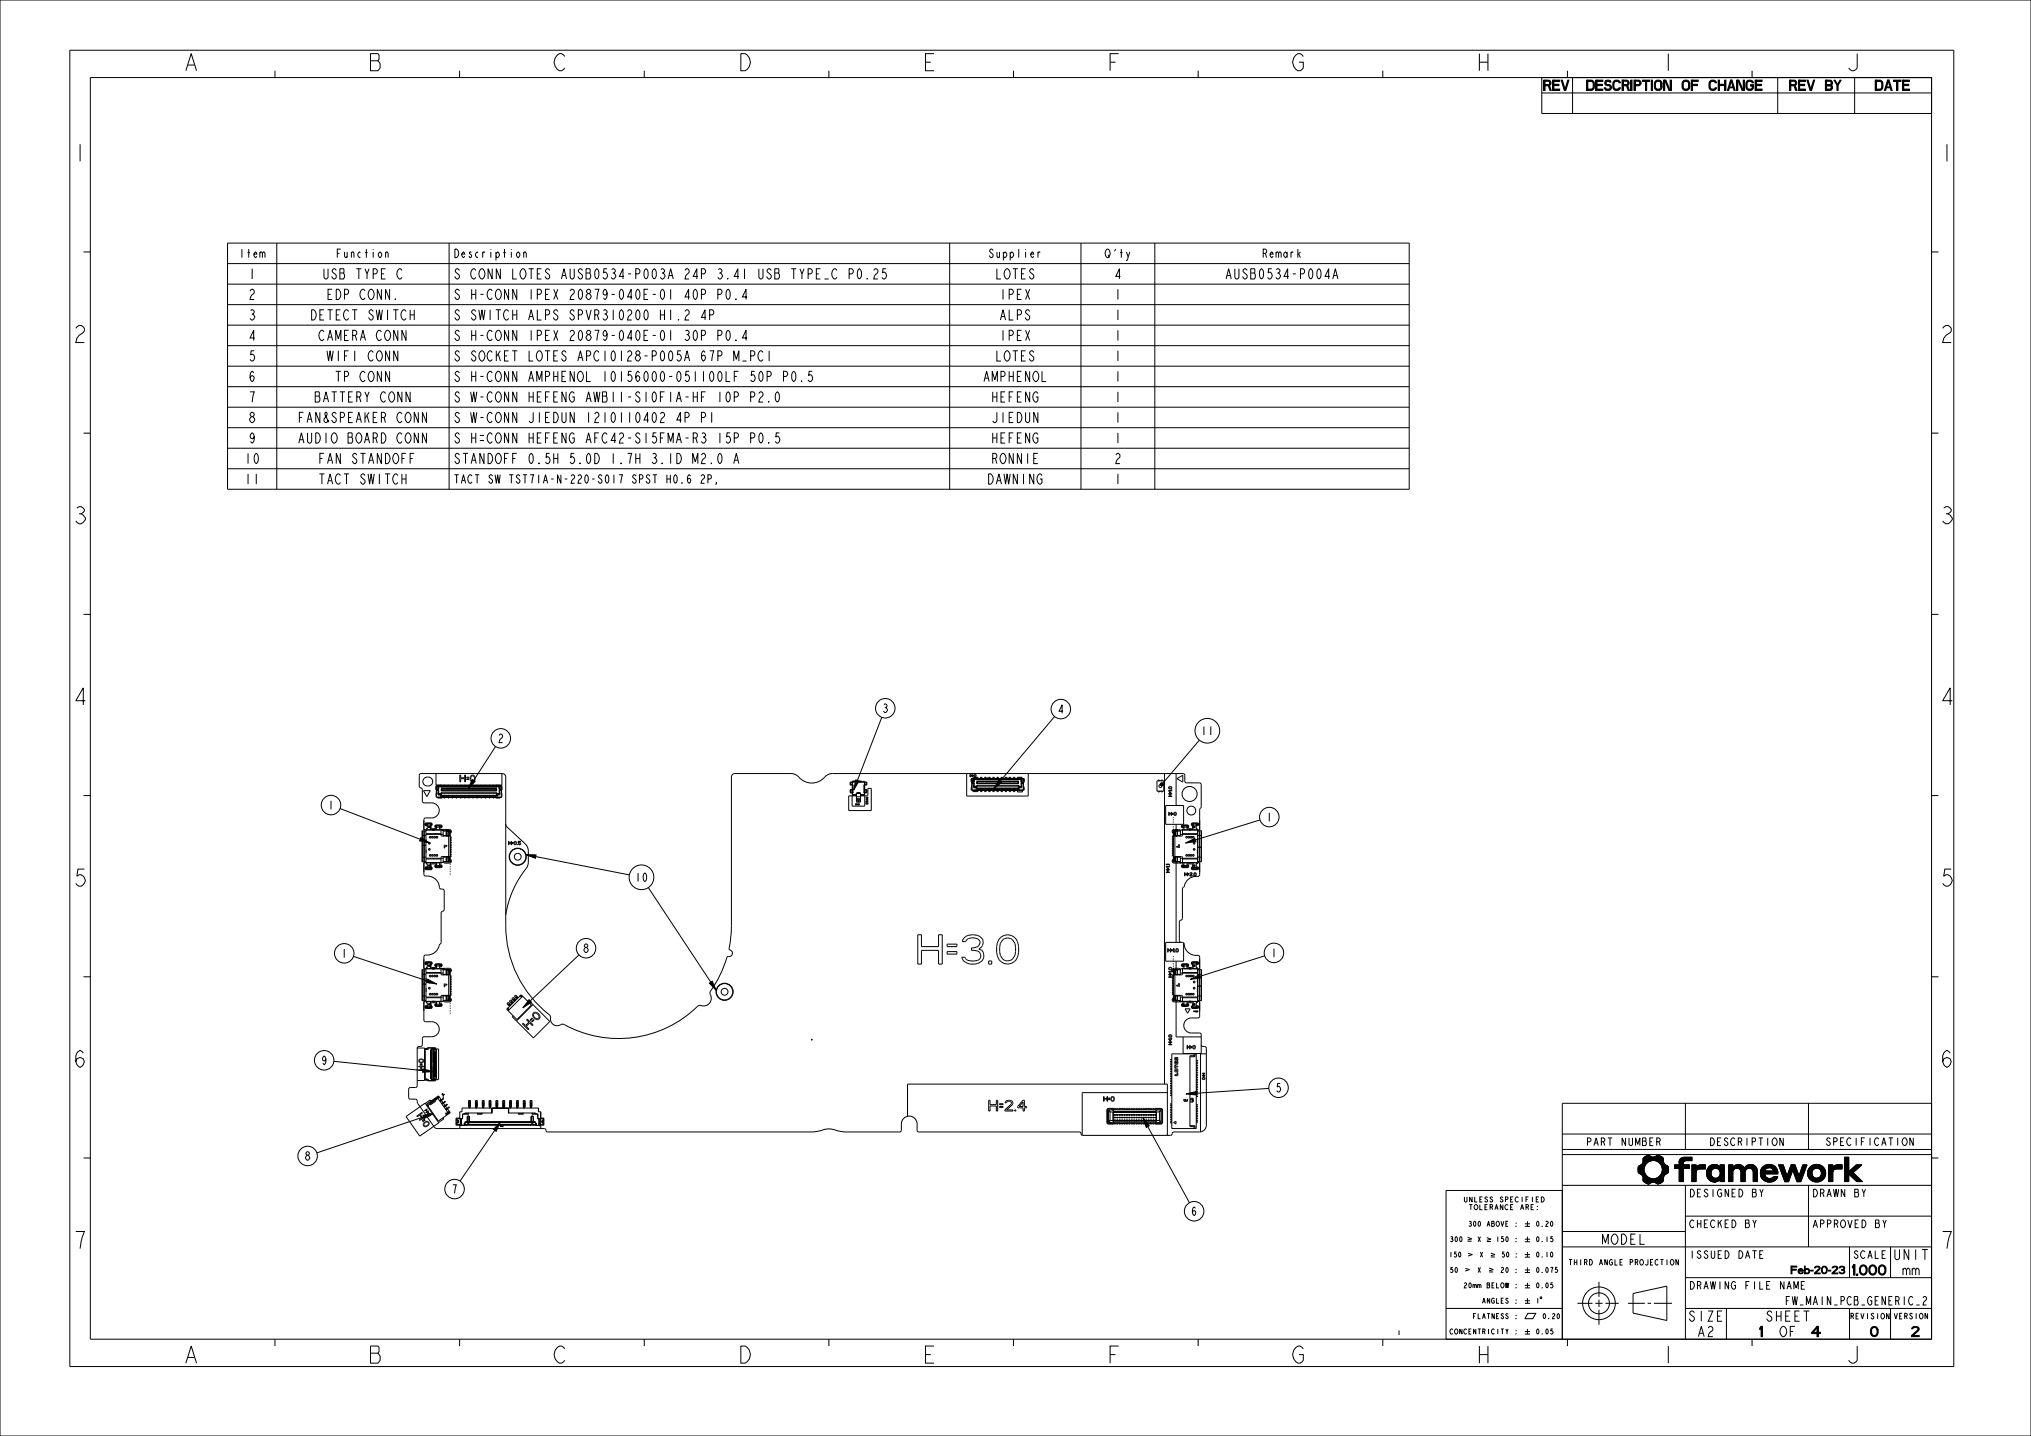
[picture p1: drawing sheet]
<svg xmlns="http://www.w3.org/2000/svg" width="594mm" height="420mm" viewBox="0 0 594 420" stroke-linecap="round" stroke-linejoin="round" font-family="sans-serif">
<defs><g id="words">
<g font-size="6.5">
<text x="53.4" y="20.7">A</text>
<text x="107.4" y="20.7">B</text>
<text x="161.4" y="20.7">C</text>
<text x="215.4" y="20.7">D</text>
<text x="269.4" y="20.7">E</text>
<text x="323.4" y="20.7">F</text>
<text x="377.4" y="20.7">G</text>
<text x="431.4" y="20.7">H</text>
<text x="485.4" y="20.7">I</text>
<text x="539.4" y="20.7">J</text>
<text x="20.9" y="47.2">1</text>
<text x="566.9" y="47.2">1</text>
<text x="20.9" y="100.2">2</text>
<text x="566.9" y="100.2">2</text>
<text x="20.9" y="153.2">3</text>
<text x="566.9" y="153.2">3</text>
<text x="20.9" y="206.2">4</text>
<text x="566.9" y="206.2">4</text>
<text x="20.9" y="259.2">5</text>
<text x="566.9" y="259.2">5</text>
<text x="20.9" y="312.2">6</text>
<text x="566.9" y="312.2">6</text>
<text x="20.9" y="365.2">7</text>
<text x="566.9" y="365.2">7</text>
<text x="53.4" y="398.7">A</text>
<text x="107.4" y="398.7">B</text>
<text x="161.4" y="398.7">C</text>
<text x="215.4" y="398.7">D</text>
<text x="269.4" y="398.7">E</text>
<text x="323.4" y="398.7">F</text>
<text x="377.4" y="398.7">G</text>
<text x="431.4" y="398.7">H</text>
<text x="485.4" y="398.7">I</text>
<text x="539.4" y="398.7">J</text>
</g>
<g font-size="3.9">
<text x="452.1" y="26.4">REV</text>
<text x="466.9" y="26.4">DESCRIPTION OF CHANGEREV BY</text>
<text x="549.3" y="26.4">DATE</text>
<text x="72.8" y="81.6">1</text>
<text x="96.4" y="81.6">USB TYPE C</text>
<text x="132.5" y="81.6">S CONN LOTES AUSB0534-P003A 24P 3.41 USB TYPE_C P0.25</text>
<text x="292.1" y="81.6">LOTES</text>
<text x="326" y="81.6">4</text>
<text x="361.3" y="81.6">AUSB0534-P004A</text>
<text x="72.8" y="87.6">2</text>
<text x="97.4" y="87.6">EDP CONN.</text>
<text x="132.5" y="87.6">S H-CONN IPEX 20879-040E-01 40P P0.4</text>
<text x="293" y="87.6">IPEX</text>
<text x="326" y="87.6">1</text>
<text x="72.8" y="93.6">3</text>
<text x="93.5" y="93.6">DETECT SWITCH</text>
<text x="132.5" y="93.6">S SWITCH ALPS SPVR310200 H1.2 4P</text>
<text x="293" y="93.6">ALPS</text>
<text x="326" y="93.6">1</text>
<text x="72.8" y="99.6">4</text>
<text x="95.4" y="99.6">CAMERA CONN</text>
<text x="132.5" y="99.6">S H-CONN IPEX 20879-040E-01 30P P0.4</text>
<text x="293" y="99.6">IPEX</text>
<text x="326" y="99.6">1</text>
<text x="72.8" y="105.6">5</text>
<text x="97.4" y="105.6">WIFI CONN</text>
<text x="132.5" y="105.6">S SOCKET LOTES APCI0128-P005A 67P M_PCI</text>
<text x="292.1" y="105.6">LOTES</text>
<text x="326" y="105.6">1</text>
<text x="72.8" y="111.6">6</text>
<text x="99.3" y="111.6">TP CONN</text>
<text x="132.5" y="111.6">S H-CONN AMPHENOL 10156000-051100LF 50P P0.5</text>
<text x="289.1" y="111.6">AMPHENOL</text>
<text x="326" y="111.6">1</text>
<text x="72.8" y="117.6">7</text>
<text x="94.4" y="117.6">BATTERY CONN</text>
<text x="132.5" y="117.6">S W-CONN HEFENG AWB11-S10F1A-HF 10P P2.0</text>
<text x="291.1" y="117.6">HEFENG</text>
<text x="326" y="117.6">1</text>
<text x="72.8" y="123.6">8</text>
<text x="90.5" y="123.6">FAN&amp;SPEAKER CONNS W-CONN JIEDUN 1210110402 4P P1</text>
<text x="291.1" y="123.6">JIEDUN</text>
<text x="326" y="123.6">1</text>
<text x="72.8" y="129.6">9</text>
<text x="90.5" y="129.6">AUDIO BOARD CONN</text>
<text x="132.5" y="129.6">S H=CONN HEFENG AFC42-S15FMA-R3 15P P0.5</text>
<text x="291.1" y="129.6">HEFENG</text>
<text x="326" y="129.6">1</text>
<text x="71.8" y="135.6">10</text>
<text x="94.5" y="135.6">FAN STANDOFF</text>
<text x="132.5" y="135.6">STANDOFF 0.5H 5.0D 1.7H 3.1D M2.0 A</text>
<text x="291.1" y="135.6">RONNIE</text>
<text x="326" y="135.6">2</text>
<text x="71.8" y="141.6">11</text>
<text x="95.4" y="141.6">TACT SWITCH</text>
<text x="290.1" y="141.6">DAWNING</text>
<text x="326" y="141.6">1</text>
<text x="469.4" y="363.9">MODEL</text>
<text x="554.5" y="368.4">UNIT</text>
<text x="540.8" y="372.9">1.000</text>
<text x="556.7" y="372.9">mm</text>
<text x="494.5" y="386.4">SIZE</text>
<text x="517.4" y="386.4">SHEET</text>
<text x="496.7" y="390.9">A2</text>
<text x="513.5" y="390.9">1</text>
<text x="520.7" y="390.9">OF</text>
<text x="529.9" y="390.9">4</text>
<text x="545.7" y="390.9">0</text>
</g>
<g font-size="3.3">
<text x="70.5" y="75.4">Item</text>
<text x="99.6" y="75.4">Function</text>
<text x="132.5" y="75.4">Description</text>
<text x="290.4" y="75.4">Supplier</text>
<text x="323.7" y="75.4">Q'ty</text>
<text x="370.1" y="75.4">Remark</text>
<text x="132.5" y="141.4">TACT SW TST71A-N-220-S017 SPST H0.6 2P,</text>
<text x="257.9" y="208.4">3</text>
<text x="309.3" y="208.6">4</text>
<text x="351.1" y="215">11</text>
<text x="145.5" y="217.2">2</text>
<text x="95.8" y="236.7">1</text>
<text x="370.2" y="240.2">1</text>
<text x="185.6" y="257.8">10</text>
<text x="99.7" y="280.1">1</text>
<text x="170.4" y="278.6">8</text>
<text x="371.6" y="280">1</text>
<text x="93.8" y="311.4">9</text>
<text x="372.9" y="319.4">5</text>
<text x="89" y="339.3">8</text>
<text x="131.9" y="349">7</text>
<text x="348.2" y="355.5">6</text>
<text x="529.8" y="381.7">FW_MAIN_PCB_GENERIC_2</text>
</g>
<g font-size="2.9">
<text x="465.9" y="335.1">PART NUMBER</text>
<text x="501.9" y="335.1">DESCRIPTION</text>
<text x="536.2" y="335">SPECIFICATION</text>
<text x="493.9" y="350.1">DESIGNED BY</text>
<text x="529.9" y="350.1">DRAWN BY</text>
<text x="493.9" y="359.1">CHECKED BY</text>
<text x="529.9" y="359.1">APPROVED BY</text>
<text x="493.9" y="368.1">ISSUED DATE</text>
<text x="542.8" y="368.1">SCALE</text>
<text x="493.9" y="377.1">DRAWING FILE NAME</text>
<text x="523.5" y="372.6">Feb-20-23</text>
</g>
<g font-size="2.1">
<text x="461.6" y="370">THIRD ANGLE PROJECTION</text>
<text x="542.1" y="385.8">REVISION VERSION</text>
</g>
<g font-size="2">
<text x="430.2" y="351.6">UNLESS SPECIFIED</text>
<text x="431.4" y="353.8">TOLERANCE ARE:</text>
<text x="432.1" y="358.7">300 ABOVE :</text>
<text x="427.7" y="363.2">300</text>
<text x="432.6" y="363.2">X</text>
<text x="448.3" y="363.2">0.15</text>
<text x="427.5" y="367.7">150</text>
<text x="432.8" y="367.7">X</text>
<text x="436.3" y="367.7">50 :</text>
<text x="448.3" y="367.7">0.10</text>
<text x="427.7" y="372.2">50</text>
<text x="431" y="376.7">20mm BELOW :</text>
<text x="432.1" y="372.2">X</text>
<text x="435.8" y="372.2">20 :</text>
<text x="448.3" y="372.2">0.075</text>
<text x="435.3" y="381.2">ANGLES :</text>
<text x="433.2" y="385.7">FLATNESS :</text>
<text x="427.7" y="390.2">CONCENTRICITY : 0.05</text>
</g>
</g></defs>
<g fill="#000">
<path d="M464.4 23.4l1.3 .1 .5 .6v1.7l-.5 .6h-1.3v-.3l1.2-.1 .4-.6-.2-1.4-1.4-.2zM138.1 228l.8 .5-2 2.3zM250.3 228.1l.9 .4-1.5 2.6zM292.1 228.2l.8 .6-2.3 2zM339.4 229.2l.3-.3 .4 .1 .2 .4-.2 .4-.4 .1-.3-.3zM123.1 245l2.6 1.5-3-.6zM153.7 250h3.1l-.2 1zM346.7 246.6l2.7-1.4 .3 1zM125.1 286.4l2.7 1.4-3-.5zM154.7 292.4l.7 .7-2.5 1.7zM207.5 287.5l.8-.5 1.2 2.8zM348.1 286.5l2.7-1.4 .3 .9z"/>
<path d="M123.7 312.6l2.9 .8-3 .2zM346.9 320l2.9-.7 .1 1zM123.7 326.2l3-.5-2.7 1.5zM146.4 328.1l-1.3 2.8-.8-.6zM334.2 326.9l1.9 2.4-.9 .4zM481.8 338l.5-.1zM480.5 339.8l2.6-.4-1 .4-.9 1-1.8 .2 .9-.5zM481 338.4l1.3-.5 .7 .4zM480.9 338.5l2.3-.1zM480.7 338.7l2.5-.3 3 .1 .3 .5-6 .8zM483.1 339.4l3.4-.4v.8l-1.4 .1-1-.4zM484 338.3l.8-.4 .5 .1z"/>
<path d="M483.5 338.5l1.8-.5 .9 .5zM485.1 339.9l1.4 .1zM491.1 340l1.3-.1-1.3 .8zM491.1 339.9l1.4-.2zM491.1 339.7l1.5-.1zM491.5 338.9l1-.4h2.4v1h-3.7zM491.1 339.6l1.6-.1zM491.2 339.5h1.9zM479.2 343l1.8-.1 .1 .3-1.1 .3zM479.3 341.1l1.9-.3-.4 1.1 .2 1-1.8 .1-.1-1zM480 343.5l1.1-.3 1.1 1.2-1.7 .8v-1.1zM481.9 346.3l.5-.1z"/>
<path d="M481.1 345.9l2-.1-1.2 .5zM481 345.8l2.5-.1zM480.5 345.2l1.7-.8 .9 .3 3.4 .5-.3 .5-5.2 .1zM483.7 345.7h2.5l-1.5 .5zM484.7 346.2l1.2-.3-.8 .4zM483.9 344.7l1.1-.4h1.5v.9zM485 344.3l1.6-.2zM485.3 340.1h1.3zM485.1 344.2l1.5-.2zM485.4 340.2h1.2zM485.3 344.1l1.4-.2zM485.5 340.3l1.1-.1 .1 .2z"/>
<path d="M485.5 343.9l1.3-.2-1.4 .3zM485.7 340.5h1.1l-1 .1zM485.7 343.7l1.3-.1-1.5 .3zM485.8 340.6l1-.1 .9 .5-1.7 .1zM486 343.2l1.8-.1-.8 .5-1.3 .1zM486 341.1h1.8l-1.7 .2zM486 343l1.9-.1-.1 .2-1.8 .1zM486.1 341.3l1.7-.2 .1 .2-1.8 .2zM486.1 342.9l1.8-.1-1.9 .2zM486.1 341.5l1.8-.2v.2l-1.7 .2zM486.1 342.7l1.9-.1-.1 .2-1.8 .1zM486.2 341.7l1.7-.2 .1 .2-1.8 .2z"/>
<path d="M486.2 342.5l1.8-.2v.3l-1.9 .1zM486.2 341.9l1.8-.2v.4l-1.8 .2zM486.2 342.3l1.8-.2v.2l-1.8 .2zM489.8 340.7h1.3l1.3-.7v.7l-2.6 1zM489.8 341.7l2.6-1h1.7v1h-1.7v3.9h-1.3v-3.9zM496.1 342.5l-.1 3.1h-1.2zM494.8 340.7h1.2v.8l.9-.7 1.9-.1v1.2h-1.8l-.7 .4-1.5 3.3zM499.6 341.5l2.2 .2-2.4 .1zM499.1 343.4l1.3-.3v.3l-1.2 .2zM499.1 342.9l1.3-.1v.3l-1.3 .3zM499.2 343.6l1.2-.2v.2l-1.2 .2zM499.2 342.7l1.3-.1-.1 .2-1.3 .1z"/>
<path d="M499.2 343.8l1.2-.2 .1 .2-1.3 .1zM499.2 342.5l1.4-.1-.1 .2-1.3 .1zM499.2 343.9l1.3-.1 .1 .2-1.3 .1zM499.2 342.3l1.5-.1-.1 .2-1.4 .1zM499.3 344.1l1.3-.1 .1 .1-1.3 .2zM499.3 342.2l1.5-.1-1.6 .2zM499.4 342l1.6-.1-.2 .2-1.5 .1zM499.4 344.3l1.3-.2 .3 .3-1.6 .1zM499.4 344.5h1.7l-1.6 .1zM499.4 341.8l2.2-.1-2.2 .3zM500.7 340.7h1.3zM501.2 345.7h.6z"/>
<path d="M499.5 344.6l1.6-.1a1.32 1.32 0 0 0 1.9-.7l.1 1zM500.9 345.6h1.2zM500.4 340.8h1.9zM499.9 341.1l.5-.3h1.9l.5 .2zM500.4 345.4h2.1l-1.6 .2zM500.2 345.4l2.5-.1zM499.8 341.3l3-.3 .1 .2zM499.9 345.1h3l-.2 .2-2.5 .1zM499.8 341.3h3.2l-3.3 .1zM499.8 345l3.2-.1zM499.7 341.4h3.4l-3.5 .1zM499.6 344.8h3.5l-3.3 .2z"/>
<path d="M503.1 340.7h1.2v4.9h-1.2l-.1-1.8a1.6 1.6 0 0 0-.5-1.9l.6-.5zM499.6 341.5l3.5-.1-.6 .5zM505.6 340.7h1.2v4.9h-1.2zM507.9 341.7h3.7a1.18 1.18 0 0 0-1.2 1.3v2.6h-1.2v-2.6a1.15 1.15 0 0 0-1.3-1.3zM507.1 341.1a1.95 1.95 0 0 1 3 .5l-2.4 .1-.8 .7-.1-.9zM510.6 341.1a2.02 2.02 0 0 1 3.3 1l-1.3 .1-.7-.5h-1.7zM512.6 342.2l1.3-.1 .1 3.5h-1.2zM514.9 343.7l1.2-.1 .1 .2-1.2 .1zM515 342.3l1.3-.2-.1 .3-1.3 .1zM515 343.9l1.2-.1 .1 .1-1.3 .2zM515 342.1l1.4-.1-1.4 .3zM515 344.1l1.3-.2 .1 .3-1.3 .1z"/>
<path d="M515.1 342l1.4-.2-1.5 .3zM515.1 344.3h1.5l-1.4 .2zM515.2 341.8l1.6-.1-1.7 .3zM515.2 344.5l1.4-.2 .2 .2-1.5 .1zM515.3 341.6l2-.1-2.1 .3zM515.3 344.6h1.8l-1.7 .2zM515.5 341.4a2.62 2.62 0 0 1 4.3 .8l-1.2 .1-.3-.5-.7-.3-2.3 .1zM515.4 344.8l2.1-.1zM516.9 345.6h1.5zM515.4 344.8l2.4-.1 .9-.5h1.2l-.4 .7-3.8 .1zM514.9 342.5l5 .1 .1 .7h-3.9v.3l-1.2 .1zM515.7 345l3.8-.1-1.1 .7h-1.5z"/>
<path d="M518.6 342.3l1.2-.1 .1 .4-1.2-.1zM520.2 340.7h1.3l1.2 3.3-.7 1.6zM523.9 340.7h1.1l1.2 3.3 2.3-3.3-1.8 4.9h-1.1l-1.3-3.4-1.2 3.4h-1.1zM527.3 340.7h1.2l-2.3 3.3zM528.7 343.3l1.2-.2v.3l-1.2 .2zM528.7 342.9l1.3-.1-.1 .3-1.2 .2zM528.7 343.6l1.2-.2 .1 .2-1.3 .2zM528.7 342.7l1.3-.1v.2l-1.3 .1zM528.7 343.8l1.3-.2 .1 .2-1.3 .1zM528.7 342.5l1.4-.1-.1 .2-1.3 .1zM528.8 343.9l1.3-.1 .1 .2-1.3 .1zM528.8 342.3l1.4-.1-.1 .2-1.4 .1z"/>
<path d="M528.9 344.1l1.3-.1 .1 .1-1.4 .2zM528.9 342.2l1.5-.2-.2 .2-1.4 .1zM528.9 344.3l1.4-.2 .2 .3-1.5 .1zM528.9 342l1.8-.2-1.8 .4zM529 344.5h1.8l-1.7 .1zM529 341.8l2.2-.1-2.3 .3zM529.4 341.4a2.69 2.69 0 0 1 4.4 .9l-1.2 .2a1.33 1.33 0 0 0-1.4-.8l-2.2 .1zM529.1 344.6h4.4a2.74 2.74 0 0 1-4.4 0zM532.6 342.5l1.2-.2 .1 1-.2 1-.2 .3h-2.1a1.47 1.47 0 0 0 1.2-2.1zM536.1 342.5l-.1 3.1h-1.2zM534.8 340.7h1.2v.8l.9-.7 1.8-.1v1.2h-1.7l-.8 .4-1.4 3.3zM539.5 338.5h1.2v4.2l2.2-2h1.6l-2.6 2.3 2.8 2.6h-1.7l-2.3-2.2v2.2h-1.2z"/>
<path d="M559.4 388.1a1.15 1.15 0 0 1 1.9 .7l-.2 .4-1.6 1.4h1.8v.3h-2.3v-.3l1.8-1.6a.71 .71 0 0 0-.5-.9 .71 .71 0 0 0-.9 .5h-.3z"/>
</g>
<g fill="none" stroke="#000" stroke-width=".29">
<path d="M0 0h594v420h-594zM20.4 14.7h551v385h-551zM26.4 22.7h538.5v369h-538.5zM80.4 20.7v2M134.4 20.7v2M188.4 20.7v2M242.4 20.7v2M296.4 20.7v2M350.4 20.7v2M404.4 20.7v2M450.9 22.7v10.5h114M450.9 27.2h114"/>
<path d="M458.4 20.7v2M459.9 22.7v10.5M464 23.4h.4v3h-.4zM464.4 23.4l1.3 .1 .5 .6v1.7l-.5 .6h-1.3v-.3l1.2-.1 .4-.6-.2-1.4-1.4-.2zM512.4 20.7v2M519.9 22.7v10.5M542.4 22.7v10.5M24.4 73.7h2M66.5 71.1h345.6v72h-345.6zM66.5 77.1h345.6M80.9 71.1v72M94.7 78.6v2.5l.5 .5h.3l.4-.5v-2.5"/>
<path d="M131.3 71.1v72M151.3 73.9l.2-.2a.92 .92 0 0 1 .6 .8 .92 .92 0 0 1-.6 .9 .9 .9 0 0 1-.2-1.5zM153.2 74.1l.2-.4h.3l.2 .4v1.3M153.2 73.7v1.7M251 78.9l.3-.3a2.03 2.03 0 0 1 0 3 2.12 2.12 0 0 1-.3-2.7zM255.5 79.1l.5-.5h.3l.4 .5a1.16 1.16 0 0 1-.7 1.3l-.5 1.2h1.2M259.1 78.6h-.9l-.1 1.3 .3-.3a1.01 1.01 0 0 1 .9 1 1.01 1.01 0 0 1-.9 1l-.5-.5M277.7 71.1v72M290.4 73.3l-.3-.4-.7 .4 .2 .4 .8 .8-.1 .6-.5 .3-.5-.7M304.2 73.9l-.4-.2-.2 .4M316.1 71.1v72M337.7 71.1v72"/>
<path d="M564.9 73.7h2M66.5 83.1h345.6M66.5 89.1h345.6M66.5 95.1h345.6M91.1 90.6a1.5 1.5 0 0 1 1.4 .9 1.5 1.5 0 0 1-.3 1.6l-.5 .5h-.6zM94.7 97.1l-.4-.5a1.6 1.6 0 0 0-1.1 1.5 1.6 1.6 0 0 0 1.1 1.5l.4-.5M95.9 86.1h.8M97.1 84.6h-1.2v3h1.2M205.1 86.1h.8l.4-.5v-.5l-.4-.5h-.8v3M205.1 98.1h.8l.4-.5v-.5l-.4-.5h-.8v3M206.5 92.9h-1.4l1.1-2.3v3M207.5 92.1h.8l.4-.5v-.5l-.4-.5h-.8v3"/>
<path d="M209.9 86.1h.8l.4-.5v-.5l-.4-.5h-.8v3M209.9 98.1h.8l.4-.5v-.5l-.4-.5h-.8v3M212.6 84.9l.3-.3a2.03 2.03 0 0 1 0 3 2.12 2.12 0 0 1-.3-2.7zM212.6 96.9l.3-.3a2.03 2.03 0 0 1 0 3 2.12 2.12 0 0 1-.3-2.7zM215.2 87.4l.1 .2zM215.2 99.4l.1 .2zM218.5 86.9h-1.4l1.1-2.3v3M218.5 98.9h-1.4l1.1-2.3v3M248.3 80.1h.8l.4-.5v-.5l-.4-.5h-.8v3M253.6 81.4l.1 .2zM358.6 81.6l.7-3 .8 3M358.9 80.6h.9"/>
<path d="M66.5 101.1h345.6M66.5 107.1h345.6M66.5 113.1h345.6M66.5 119.1h345.6M92.2 114.6h1l.2 .3-.2 1 .3 .5v.7l-.3 .5h-1zM92.2 115.9h1M95.6 102.6l.5 3 .4-3 .5 3 .4-3M219.5 104.1h.8l.4-.5v-.5l-.4-.5h-.8v3M221.9 115.1l.5-.5h.3l.4 .5a1.16 1.16 0 0 1-.7 1.3l-.5 1.2h1.2M223.1 103.1l-.4-.5a1.6 1.6 0 0 0-1.1 1.5 1.6 1.6 0 0 0 1.1 1.5l.4-.5M224.8 117.4l.1 .2zM224.9 102.6v3"/>
<path d="M227 114.9l.3-.3a2.03 2.03 0 0 1 0 3 2.12 2.12 0 0 1-.3-2.7zM229.1 110.1h.8l.4-.5v-.5l-.4-.5h-.8v3M231.8 108.9l.3-.3a2.03 2.03 0 0 1 0 3 2.12 2.12 0 0 1-.3-2.7zM234.4 111.4l.1 .2zM237.5 108.6h-.9l-.1 1.3 .3-.3a1.01 1.01 0 0 1 .9 1 1.01 1.01 0 0 1-.9 1l-.5-.5M24.4 126.7h2M66.5 125.1h345.6M66.5 131.1h345.6M66.5 137.1h345.6M87.4 129.6l.7-3 .8 3M87.5 122.1h.8M87.7 128.6h.9"/>
<path d="M88.7 120.6h-1.2v3M93.4 138.6h1.5M94.1 138.6v3M200.3 122.1h.8l.4-.5v-.5l-.4-.5h-.8v3M202.6 135.6v-3l.7 2.5 .8-2.5v3M205 139.3l.7-.4 .3 .4-.1 .6a1.68 1.68 0 0 0-.9 1.5h1M205.1 122.1h.8l.4-.5v-.5l-.4-.5h-.8v3M205.1 133.1l.5-.5h.3l.4 .5a1.16 1.16 0 0 1-.7 1.3l-.5 1.2h1.2M208 135.4l.1 .2zM208.1 120.6v3M210.2 132.9l.3-.3a2.03 2.03 0 0 1 0 3 2.12 2.12 0 0 1-.3-2.7zM214.6 135.6l.7-3 .8 3"/>
<path d="M214.9 134.6h.9M224.8 129.4l.1 .2zM227.9 126.6h-.9l-.1 1.3 .3-.3a1.01 1.01 0 0 1 .9 1 1.01 1.01 0 0 1-.9 1l-.5-.5M564.9 126.7h2M207 140.1h.7l.3-.4v-.4l-.3-.4h-.7v2.5M209.5 141.4l-.1-.3 .1 .3-.2 .4M24.4 179.7h2M564.9 179.7h2M144.9 218.4l-6.4 9.9M257.9 209.8l-7.1 18.5M308.4 209.6l-15.9 18.9M350.8 216.5l-10.7 12.5"/>
<path d="M24.4 232.7h2M99.5 236.5l23.4 9M123.5 230.9l-.9-1v-3.2l.5-.5h23.8a1 1 0 0 1 1 1v43.5a33.7 33.7 0 0 0 13.1 26.5 2.15 2.15 0 0 0 2.6 2.7l.9-.4a33.5 33.5 0 0 0 39.7-5.3l.3-.1a2.53 2.53 0 0 0 3.5-1.9l-.3-1.6a1.9 1.9 0 0 1 .7-1.7 41 41 0 0 0 4.4-9.1 1.05 1.05 0 0 0 1.4-.8 1.05 1.05 0 0 0-.9-1.2l.6-7.1v-43.5a1 1 0 0 1 1-1h16.5l1.4 .4a6.5 6.5 0 0 0 4.6 2.4 5.3 5.3 0 0 0 4.2-2.1l.9-.5 1-.2h102.5l.4 .3 .1 2 .3 .4 4 .1 .4 .2 .1 6.8M123.5 230.9v3.4l.5 .5a4 4 0 0 1 3.8 .7 2.2 2.2 0 0 1 .5 2.4 2.2 2.2 0 0 1-2 1.3h-1.8l-.5 .3v3.3h.6M123.8 231.2h2l-1 1.8zM123.9 227.8a1.44 1.44 0 0 1 2.2-.3 1.44 1.44 0 0 1 0 2.2 1.44 1.44 0 0 1-2.2-.4 1.3 1.3 0 0 1 0-1.5zM127.5 226.2v3.4h19.3v-3.4M127.5 231.1h.1M127.5 230h.1M127.6 230.9l-.1 .1M127.6 230.9h.1M127.6 231.9h.1"/>
<path d="M127.7 229.9l-.1 2.1M127.7 232h-.2v1h.2M127.7 229.9v3.1M127.7 229.9h.1M127.7 233v.1M127.7 229.8l-.2 .1v1.2M127.7 229.8l-.1 1.6M127.7 231.2h.4M127.7 230.9v.1M127.7 233.2h.1M127.7 231.1h.4M127.7 229.9h.4"/>
<path d="M127.7 229.8h18.9M127.7 233.1v.2h18.9v-.2M127.7 233.1h1.2M128 231h.1M128 233.3h1.3M128.1 230.4h.2v.5h-.3v.2M128.1 230h.1M128.1 229.9h.8M128.1 231.2h.2l-.1 .3M128.1 229.7h1.2M128.1 231.8v.1M128.1 231.8v.7h.8"/>
<path d="M128.2 231.7l.1 .1h-.2M128.2 231.5v.2M128.2 231.2v.3M128.2 230.4v.5M128.2 231.7v.4M128.2 229.9l-.1 .1M128.2 229.9v.4M128.2 232.1h.7v-.2h16.5v.2h.7M128.2 232.1h.7M128.2 229.9h.1M128.2 230.3v.1M128.2 230.9l-.6 .1"/>
<path d="M128.3 229.9v.4h-.2M128.3 229.9h17.7M128.3 232.5l.6-.1v.9M128.7 229.8v.1M128.8 229.9v.2h-.5M128.9 233.2h16.5M128.9 229.8v.4h16.5v-.4M128.9 232h.1M128.9 230.1h16.5M128.9 230l-.6 .1M129 232.6h16.3M129 230.7h16.3v.6h-16.3z"/>
<path d="M129.1 230.7h.1M129.1 230.7v.1M129.1 231.3h.1M129.1 230.8v.5M129.1 230.8h.1M129.1 230.8h16M129.1 230.8h16.1M129.1 232l-.2 .8M129.1 232v.6M129.1 233.2v.1M129.1 232h16.1M129.2 233.3v-.6h15.9v.6"/>
<path d="M129.2 233.1h.7M129.2 232.9h15.9M129.3 232.6v.1M129.3 229.8l-1.2-.1v1.5M129.4 232.6v.1M129.7 232.6v.1M129.8 232.6v.1M129.8 229.8h.3M129.8 232.7h.1M129.8 233.3h.3M129.8 229.7h.3M129.9 233.1v.1"/>
<path d="M130 233.1h-.1M130 233.1v.1M130 233.1h14.3M130.1 232.6v.1M130.2 232.6v.1M130.4 229.6v.2M130.5 232.6v.1M130.6 232.6v.1M130.7 229.6v.2M130.9 232.6v.1M131 232.6v.1M131 229.8h.3"/>
<path d="M131 233.3h.3M131 229.7h.3M131.1 233.1v.1M131.2 233.1v.1M131.3 232.7h.1M131.3 232.6v.1M131.4 232.6v.1M131.7 232.6v.1M131.8 232.6v.1M132.1 232.6v.1M132.2 232.6v.1M132.2 229.8h.3"/>
<path d="M132.2 233.3h.3M132.2 229.7h.3M132.3 233.1v.1M132.4 233.1v.1M132.5 232.6v.1M132.6 232.6v.1M132.9 232.6v.1M133 232.6v.1M133.3 232.6v.1M133.4 232.6v.1M133.4 229.8h.3M133.4 233.3h.3"/>
<path d="M133.4 229.7h.3M133.5 233.1v.1M133.6 233.1v.1M133.7 232.7h.1M133.7 232.6v.1M133.8 232.6v.1M134.1 232.6v.1M134.2 232.6v.1M134.5 232.6v.1M134.5 226.7h.2v.8h1.2v-.8h.2v2h-.2v-1h-1.2v1h-.2zM134.6 232.6v.1M134.6 229.8h.3"/>
<path d="M134.6 233.3h.3M134.6 229.7h.3M134.7 233.1v.1M134.8 233.1v.1M134.9 232.6v.1M135 232.6v.1M135.2 229.6v.2M135.3 232.6v.1M135.4 232.6v.1M135.5 229.6v.2M135.7 232.6v.1M135.8 232.6v.1"/>
<path d="M135.8 229.8h.3M135.8 232.7h.1M135.8 233.3h.3M135.8 229.7h.3M135.9 233.1v.1M136 233.1v.1M136.1 232.6v.1M136.2 232.6v.1M136.5 232.6v.1M136.5 227.3h.6v.2h-.6zM136.5 227.8h.6v.2h-.6zM136.6 232.6v.1"/>
<path d="M136.9 232.6v.1M137 232.6v.1M137 229.8h.3M137 233.3h.3M137 229.7h.3M137.1 233.1v.1M137.2 233.1v.1M137.3 232.7h.1M137.3 232.6v.1M137.4 232.6v.1M137.7 232.6v.1M137.8 226.8a.89 .89 0 0 1 1.2 .9 .89 .89 0 0 1-1.2 .8 1.28 1.28 0 0 1 0-1.7z"/>
<path d="M137.8 232.6v.1M137.9 227a.69 .69 0 0 1 .9 .7 .69 .69 0 0 1-.9 .6l-.2-.5zM138.1 232.6v.1M138.1 228l.8 .5-2 2.3zM138.2 232.6v.1M138.2 229.8h.3M138.2 233.3h.3M138.2 229.7h.3M138.2 232.7h.1M138.3 233.1v.1M138.4 233.1v.1M138.5 232.6v.1"/>
<path d="M138.6 232.6v.1M138.8 229.6v.2M138.9 232.6v.1M139 232.6v.1M139.1 229.6v.2M139.3 232.6v.1M139.4 232.6v.1M139.4 229.8h.3M139.4 233.3h.3M139.4 229.7h.3M139.5 233.1v.1M139.6 233.1v.1"/>
<path d="M139.7 232.7h.1M139.7 232.6v.1M139.8 232.6v.1M140.1 232.6v.1M140.2 232.6v.1M140.5 232.6v.1M140.6 232.6v.1M140.6 229.8h.3M140.6 233.3h.3M140.6 229.7h.3M140.7 233.1v.1M140.8 233.1v.1"/>
<path d="M140.9 232.6v.1M141 232.6v.1M141.3 232.6v.1M141.4 232.6v.1M141.7 232.6v.1M141.8 232.6v.1M141.8 229.8h.3M141.8 232.7h.1M141.8 233.3h.3M141.8 229.7h.3M141.9 233.1v.1M142 233.1v.1"/>
<path d="M142.1 232.6v.1M142.2 232.6v.1M142.5 232.6v.1M142.6 232.6v.1M142.9 232.6v.1M143 232.6v.1M143 229.8h.3M143 233.3h.3M143 229.7h.3M143.1 233.1v.1M143.2 233.1v.1M143.3 232.6v.1"/>
<path d="M143.4 232.6v.1M143.6 229.6v.2M143.7 232.6v.1M143.8 232.6v.1M143.9 229.6v.2M144.1 232.6v.1M144.2 232.6v.1M144.2 229.8h.3M144.2 232.7h.1M144.2 233.3h.3M144.2 229.7h.3M144.3 233.1h.1"/>
<path d="M144.3 233.1v.1M144.4 233.1v.1M144.4 233.1h.7M144.5 232.6v.1M144.6 232.6v.1M144.9 232.6v.1M145 229.8h1.2M145 229.7h1.2M145 232.6v.1M145 233.3h1.3M145.1 231.2l-16 .1M145.1 231.2l.1 .1"/>
<path d="M145.1 230.8v.4M145.2 232v.6M145.2 233.2v.1M145.2 232l.2 .8M145.2 230.8h-.1M145.2 230.8h.1M145.2 230.8v.5M145.2 231.3h.1M145.2 230.7v.1M145.2 230.7h.1M145.3 232h.1M145.4 233.2v.1"/>
<path d="M145.4 232.1h.7M145.4 230l.6 .1M145.4 233.1h1.2M145.5 229.8v.3h.5M145.6 229.8v.1M146 232.5l-.6-.1v.9M146 229.9v.4h.2M146 229.9v.4M146 230.4v.5M146.1 230.9h.5M146.1 229.9h.1M146.1 231.8v.3"/>
<path d="M146.1 229.9l.1 .1M146.1 229.9v.5M146.1 230.4v.5M146.1 231.8l.1 .1M146.1 231.2l.1 1.3h-.8M146.2 231.2h-.2v.3l.2 .1M146.2 231.6l-.2 .1 .1 .1M146.2 230h.1M146.2 230.9v.3M146.2 229.8v.6M146.2 231.1h.4M146.2 231h.1"/>
<path d="M146.2 229.9h.4M146.2 229.9h-.8M146.3 230.9h-.3v-.5h.3v.7M146.6 233.2h.1M146.6 229.8l.2 .1v1.2M146.6 229.8v1.6M146.6 231.2h-.4M146.6 229.9h.1M146.6 232h.2v1l-.2 .1M146.6 229.9v3.1M146.6 231.9h.1M146.6 231.4h.1"/>
<path d="M146.7 231.1h.1M146.7 230.9h.1M146.7 230h.1M146.7 230.9l.1 .1M146.7 230v.9M249.2 232.8v3h3.7v-3M249.3 232.3h.1M249.3 228.9h-.5v.5h.5M249.3 231.1h-.5v.5h.5M249.3 231.6h.2M249.3 231.5h.1M249.3 230.8h.1"/>
<path d="M249.3 230.7h.1M249.3 230.2h.1M249.3 230.1h.2M249.3 230.9h-.7v.9h.7M249.7 228.4v.1M249.8 232.6h.1M249.8 232.5v.1M249.8 232.5h.1M249.9 228.7h-1.3v.9h.7M249.9 228.4v.4h-.6v.7h.2v2.4h-.2v.5l.5 .1M249.9 228.6h1.3M249.9 228.5h-.6"/>
<path d="M250.3 235.5h.1M250.3 235h.1M250.3 228.1l.9 .4-1.5 2.6zM250.3 235v.5M250.3 235.3h.3M250.3 235.2h.3M250.4 232.5h.1M250.4 232.4h-1.1M250.5 232.8h-2.3v4.3h6.6v-6.5h-1v2.2h-2.1M250.5 234.2h1.2M250.5 233.8h1.2M250.5 233.6h1.2"/>
<path d="M250.5 233h1.2M250.5 232.1h1.2M250.5 232l-.1 .6M250.6 235l.1 .5zM250.7 235.2h.2zM250.7 235.3h.2zM250.8 231.8l-.1 .2M250.8 231.8v.2h-.3M250.8 231.9h.6M250.8 231.8h.6M251 235.2v.1M251 235.3v.1"/>
<path d="M251 235.2h.1M251 235.4h.1M251 235.1v.1M251 235.4l.1 .1M251 235.3l.1 .1M251.1 235.1h.2M251.1 235.5h.2M251.1 235.1h-.1M251.1 233.9v.7M251.1 235.1l-.1 .1M251.1 235.4h.1M251.1 235.1h.1"/>
<path d="M251.2 228.5h1.7v4.1h-1.2M251.2 228.4v.4h1.6l-.2 1.3h.3M251.2 228.5v.3M251.2 235.1h.1M251.3 235.4h-.1M251.3 235.1v.1M251.3 235.1h.1M251.3 235.4h.1M251.3 235.2v.2M251.3 228.4v.1M251.3 235.4v.1M251.3 235.1v.3"/>
<path d="M251.4 228.4v.1M251.4 231.8l.1 .2M251.4 231.8v.2h.3v2.6h-1.2v-2.6M251.6 232l.1 .6M251.7 232.5h.1M251.7 232.4h1.2M251.8 228.5l-2.5-.1v4.2h1.2M252 228.5v.2h-.8M252.4 232.5v.1M252.4 232.5h.1M252.4 232.6h.1M252.7 230.1v1.5"/>
<path d="M252.9 230.1v1.5M252.9 230.9h.6v.9h-.6M252.9 231.5h.1M252.9 230.8h.1M252.9 230.7h.1M252.9 230.2h.1M252.9 231.6h-.3l.2 .8-.4 .1M252.9 228.9h.5v.5h-.5M252.9 231.1h.5v.5h-.5M252.9 228.7h.6v.9h-.6M252.9 232.3h.1M253.2 233.2h.7l-.3 .1v.4l.3 .1h-.7l.3-.1v-.4z"/>
<path d="M253.2 234.3l.6-.1 .1 .2zM253.2 234.5h.1M253.5 233.9v.2M253.5 234.1h.1M253.5 233.9h.1M253.6 233.9l.1 .2zM282.7 226.2v6.6h18v-6.6M283.7 226.5l.1 .3h.5l.1-.3v.8l-.1-.4h-.5l-.1 .4zM284.1 230.3l-.1 .8h15.5l-.1-.8M284.1 227.9h.1M284.2 227.8h-.2v.9h.1M284.2 228.8l-.1 .1"/>
<path d="M284.2 227.9v.9M284.2 229l.1-1.3h15v1.3M284.2 229.8h.1M284.2 229.3h.1M284.3 227.8h-.1M284.3 229.9h-.2v1h.2M284.3 227.8v3.1M284.3 227.8h.1M284.3 230.9l.1 .1M284.3 227.7v1.6M284.3 229.1h.4M284.3 228.8v.1"/>
<path d="M284.3 230.9l.1 .3h14.8v-.3M284.3 229h.4M284.3 227.8h.4M284.5 226.7l.3 .1zM284.5 226.9l.3 .1zM284.5 231.2v.3h1.5v-.3M284.6 228.9h.1M284.6 227.7v-.4h1.4v.4M284.6 231.2h1.3M284.7 228.9h.1M284.7 228.3h.3v.5h-.4v.2M284.7 227.9h.1"/>
<path d="M284.7 227.8h.9M284.7 229.1h.2l-.1 .3M284.8 229.4v.2M284.8 229.6l.2 .1-.3 .1v.6h.8M284.8 229.1v.3M284.8 228.3v.5M284.8 229.6v.4M284.8 227.8l-.1 .1M284.8 227.8v.4M284.8 230h.1M284.8 229.7v.3M284.8 230h.8"/>
<path d="M284.8 227.8h.1M284.9 228.2v.1M284.9 228.8h-.7M285 227.8v.4h-.3M285 228h13.6M285 227.8h13.6M285 230.4l.5-.1v.9M285.1 226.6a.3 .3 0 0 0-.1 .4 .3 .3 0 0 0 .3 .1v-.5M285.1 226.6h.1M285.1 226.6h.2M285.3 226.6h.1M285.4 227.7v.1"/>
<path d="M285.5 227.8v.2h-.5M285.6 227.7v.4h12.4v-.4M285.6 229.9h.2M285.6 231.1v.1M285.7 229.8l-.2 .9M285.7 230.5h12.2M285.7 228.6v.6h12.2v-.6M285.7 228.6h12.2M285.7 228.6v.1M285.7 229.2h.1M285.7 228.7v.5M285.8 228.7h.1"/>
<path d="M285.8 228.7h12M285.8 229.9v.6M285.8 231.1v.1M285.8 229.9h12M285.8 229.1l12 .1M285.8 229.1l-.1 .1M285.8 228.7v.4M285.8 230.8h12M285.9 230.5v.1M285.9 227.7l-1.2-.1v1.5M286.1 230.5v.1M286.3 230.5v.1"/>
<path d="M286.5 230.5v.1M286.7 230.5v.1M286.8 227.7v-.4h.4v.4M286.8 231.2v.3h.4v-.3M286.8 230.5v.1M286.9 230.6h-1.1v.6M286.9 227.7h.2M286.9 231.2h.2M286.9 231h.2M287.1 230.6h1M287.1 230.5v.1M287.3 230.5v.1"/>
<path d="M287.5 230.5v.1M287.7 230.5v.1M287.9 230.5v.1M288 227.7v-.4h.4v.4M288 231.2v.3h.4v-.3M288 230.5v.1M288.1 227.7h.2M288.1 230.6h.1M288.1 231.2h.2M288.1 231h.2M288.3 230.6h1M288.3 230.5v.1"/>
<path d="M288.5 230.5v.1M288.6 227.7l.1-.2 .3 .2M288.7 230.5v.1M288.9 230.5v.1M289.1 230.5v.1M289.2 231.2v.3h.4v-.3M289.2 227.7v-.4h.4v.4M289.2 230.5v.1M289.3 231.2h.2M289.3 227.7h.2M289.3 231h.2M289.5 230.6h1"/>
<path d="M289.5 230.5v.1M289.7 230.5v.1M289.9 230.5v.1M290.1 230.5v.1M290.3 230.5v.1M290.4 231.2v.3h.4v-.3M290.4 227.7v-.4h.4v.4M290.4 230.5v.1M290.5 231.2h.2M290.5 227.7h.2M290.5 230.6h.1M290.5 231h.2"/>
<path d="M290.7 230.6h1M290.7 230.5v.1M290.9 230.5v.1M291.1 230.5v.1M291.3 230.5v.1M291.5 230.5v.1M291.6 231.2v.3h.4v-.3M291.6 227.7v-.4h.4v.4M291.6 230.5v.1M291.7 231.2h.2M291.7 227.7h.2M291.7 231h.2"/>
<path d="M291.9 230.6h1M291.9 230.6h.1M291.9 230.5v.1M292.1 230.5v.1M292.1 228.2l.8 .6-2.3 2zM292.3 230.5v.1M292.5 230.5v.1M292.7 230.5v.1M292.8 231.2v.3h.4v-.3M292.8 227.7v-.4h.4v.4M292.8 230.5v.1M292.9 231.2h.2"/>
<path d="M292.9 227.7h.2M292.9 231h.2M293.1 230.6h1M293.1 230.5v.1M293.3 230.5v.1M293.5 230.5v.1M293.7 230.5v.1M293.9 230.5v.1M294 231.2v.3h.4v-.3M294 227.7v-.4h.4v.4M294 230.5v.1M294.1 231.2h.2"/>
<path d="M294.1 227.7h.2M294.1 230.6h.1M294.1 231h.2M294.3 230.6h1M294.3 230.6h.1M294.3 230.5v.1M294.5 230.5v.1M294.6 227.7l.1-.2 .3 .2M294.7 230.5v.1M294.9 230.5v.1M295.1 230.5v.1M295.2 231.2v.3h.4v-.3"/>
<path d="M295.2 227.7v-.4h.4v.4M295.2 230.5v.1M295.3 231.2h.2M295.3 227.7h.2M295.3 231h.2M295.5 230.6h1M295.5 230.5v.1M295.7 230.5v.1M295.9 230.5v.1M296.1 230.5v.1M296.3 230.5v.1M296.4 231.2v.3h.4v-.3"/>
<path d="M296.4 227.7v-.4h.4v.4M296.4 230.5v.1M296.5 231.2h.2M296.5 227.7h.2M296.5 230.6h.1M296.5 231h.2M296.7 230.6h1.1v.6M296.7 230.5v.1M296.9 230.5v.1M297.1 230.5v.1M297.3 230.5v.1M297.5 230.5v.1"/>
<path d="M297.5 227.7v-.4h1.4v1.5M297.6 231.2v.4h1.4v-.4M297.6 227.7h1.2M297.7 231.2h1.2M297.7 230.5v.1M297.8 229.9h.2M297.8 229.9v.6M297.8 231.1v.1M297.8 228.7h-12M297.8 228.7h.1M297.8 228.7v.5M297.8 229.2h.1"/>
<path d="M297.9 228.6l-.1 .1M297.9 228.6h.1M297.9 229.8l.2 .9M298 230h.7M298 227.8h.9M298.1 227.8v.2h.5M298.2 227.7v.1M298.6 230.4l-.5-.1v.9M298.6 227.8v.4h.2M298.7 228.8l.7 .1M298.7 228.2v.1M298.7 227.8h.1"/>
<path d="M298.7 230h-.7v-.2h-12.4v.2h-.8M298.7 227.8l.1 .1M298.7 227.8v.4M298.8 229.6l-.1 .4M298.8 228.3v.5M298.8 229.6l-.2 .1 .2 .1M298.8 229.4v.2M298.8 229.1v.3M298.8 229.7v.7h-.7M298.8 229.1h-.2l.2 .3M298.8 227.9h.1M298.8 227.9v.4"/>
<path d="M298.9 228.8l-.1 .3M298.9 229.1h-.1M298.9 229.1h.3M298.9 229h.3M298.9 228.9h.1M298.9 227.8h.3M298.9 228.3h-.3v.5h.4v.2M298.9 228.9v.2M299.2 227.7l.1 1.6M299.2 227.8h.1M299.2 228.8l.1 .1M299.2 230.9v.1"/>
<path d="M299.3 227.8v2.1M299.3 229.9h.1v1h-.2M299.3 229.8h.1M299.3 227.8v3.1M299.3 227.9h.1M299.4 227.8h.2v.9h-.2M338.4 228.4h2v3h-2zM338.7 231.4v.2l.6-.2M338.7 228.4v-.3l.6 .3M339.4 229.2l.3-.3 .4 .1 .2 .4-.2 .4-.4 .1-.3-.3zM339.4 228.4l.3-.3h.3v.3M339.4 231.4l.3 .2h.3v-.2"/>
<path d="M340.6 226.2v90.9M340.9 235.6h5.3v5.5h-5.3zM341.8 232.1h1l-.5 .2v.5l.5 .2h-1l.4-.2v-.5zM341.8 231.2l1 .1-.9 .2zM341.8 237.5l.1 .4h.6l.1-.4v1l-.1-.4h-.6l-.1 .4zM341.9 230.5v.1M342.1 231.6l.1 .4zM342.3 231.6l.1 .4zM342.7 230.9l.1 .1zM342.8 238.1l.3 .1zM342.8 237.9h.3zM343.2 239.1v.2"/>
<path d="M343.2 239.6v.2M343.5 237.7a.32 .32 0 0 1 .5 .4 .32 .32 0 0 1-.6 .1zM344 226.2v9.3M344.2 227.7l1.7-1v2zM351.3 236l-.4 .8v6.1h-.6M368.5 239.8l-18.9 5.9M564.9 232.7h2M123.1 245l2.6 1.5-3-.6zM123.5 252h.1M123.5 250.7h1.1M123.5 247.4h.1M123.5 247.1h.1"/>
<path d="M123.5 244.4h1.1M123.5 243.1h.1M123.5 252v.1M123.5 247.1l1.1 .1M123.5 242.9v9.2M123.5 242.9v.2M123.5 242.9l.5 .1M124 243l.1 .1M124 243v9M124 252l-.5 .1M124 242.3l.5 .5M124.1 252h-.1"/>
<path d="M124.1 243.1v8.9M124.1 252h.5M124.1 243.1h.5M124.5 252.2l-.5 .5M124.6 252.2h-.6v3.5l.2 .5a3.8 3.8 0 0 1 4.4 3.6l1.1 .3 .2 .4v5.5l-.9 1v8.7l-.3 .4a5 5 0 0 1-3 3.2h-1.2l-.5 .3v3.8h5.6M124.6 252.3l.3 .5M124.6 248.5v1.1M124.6 245.5v1.1M124.6 247.3l-1.1 .1M124.6 242.6v9.8M124.6 252.4l.3 .4M124.6 252.3h5"/>
<path d="M124.6 251.2h4.4M124.6 251h5M124.6 244h5M124.6 243.8h4.4M124.6 242.6h.1M124.6 242.7h1.3M124.7 241v.2M124.7 253.8v.3M124.8 241v.2M124.8 253.8v.3M124.9 242.3l-.3 .3M124.9 252.8l.1 1.3"/>
<path d="M124.9 242.3l-.3 .5h5M125 253.5h-.3a.42 .42 0 0 0-.4 .4 .42 .42 0 0 0 .4 .5l1.5-.1 .2-.5-.3-.3M125 253.7h-.5l-.1 .4 1.6 .1 .3-.2-.2-.3M125 241l-.1 1.3M125 253.8h-.4v.3h1.5M125 253.7h.9M125.9 241.3l-1.2 .1-.3-.3 .3-.3h1.3l.3 .3-.2 .3M125.9 241v1.8M125.9 252.3v1.8M125.9 253.6h.2M125.9 242.6h1.8M125.9 241.4h.2"/>
<path d="M126.1 254.1h.1M126.1 241h.1M126.1 241h-1.5v.2h.4M126.1 241l.1 1.4 1.2-.1 .1-.7M126.1 241.5l.3-.2-.2-.6h-1.5a.42 .42 0 0 0-.4 .4 .42 .42 0 0 0 .4 .4h.3M126.5 242.8h.6M126.5 252.3h.1M126.6 252.3h-.1M126.6 242.8h.1M126.6 252.3h.4M126.7 252.2l-.1 .1M126.9 252.2l.1 .1"/>
<path d="M127 242.8h.1M127 252.3h.1M127.1 242.8h.1M127.5 242.1l-.3-.2 .2-.6h1.5a.43 .43 0 0 1 .4 .4 .43 .43 0 0 1-.4 .4h-.3M127.5 253.5l-.1-.8h-1.2l-.1 1.4M127.5 253.5h.1M127.5 242h.2M127.5 241.6h.1M127.5 241.6h1.5v.2h-.4M127.5 242l-.2-.3 .3-.3 1.5 .2-.1 .3-.4 .1M127.7 253l-.4 .2 .1 .4 1.7-.1-.1-.4h-.4M127.7 241.6v1.2"/>
<path d="M127.7 252.3v1.2M127.7 253.1h.9M127.7 242.7h.9M127.7 241.9h.9M128.6 252.9h.3a.43 .43 0 0 1 .4 .4 .43 .43 0 0 1-.4 .5l-1.5-.1-.2-.5 .3-.3M128.6 241.6v1.2M128.6 252.3v1.2M128.6 253.2h.4v.3h-1.5M128.6 252.4h-4M128.7 252.3l.3 .2 .2-.2M128.7 241.6v.2M128.7 253.2v.3"/>
<path d="M128.8 241.6v.2M128.8 253.2v.3M129 242.8l.1 1.7h2.6M129.1 242.8l.6-.3 .1 .3h-.2M129.2 252.3h.1M129.2 242.7h.1M129.2 242.7l-.3-.1-.2 .2M129.6 242.6l.1 .2M129.6 242.8h.1M129.6 252.3h.1M129.6 242.8v1.4l.3 .3M129.6 243.1h1.9"/>
<path d="M129.6 244.4h1.1M129.7 243l.4-.4h1.3a.6 .6 0 0 1 .6 .5 .6 .6 0 0 1-.3 .7M129.7 243v.1M129.7 252h.1M129.8 252l-.2 .1M129.9 250.5l-.3 .3v1.5M130 247.2l.7 .1v.2h-.6v.5h-.2zM130 243.1l1.6-.2 .1 .5-.3 .1M130 243.1h.1M130.1 247.5h.1M130.5 243.1v1.4M130.6 244.4v.1"/>
<path d="M130.6 252h.1M130.6 243.1v1.3M130.6 250.6v1.4M130.6 250.6h.8M130.6 243.1h.1M130.6 243.1h.5M130.6 250.5v.1M130.7 250.6l-1.1 .1M130.7 243.1h.1M130.7 252h.1M130.9 250.5h-.4v1.5M130.9 244.5h.1"/>
<path d="M131 250.6l.1 1.3M131.1 243.1v1.4M131.1 250.5v1.5M131.1 251.9h.1M131.1 243.1l-.1 1.3M131.1 243.1h.1M131.1 252h.1M131.1 243.1l.2 .2M131.2 243.1v.1M131.2 244.5v6M131.2 251.8v.2M131.3 244.4v.1"/>
<path d="M131.3 250.5v1.2M131.3 251.7l-.2 .3M131.3 243.3h.1M131.3 251.7h.1M131.3 243.3l.2 .1M131.4 251.7h.1M131.4 250.5h.1M131.4 244.4h-.8M131.4 243.8h.1M131.4 243.1v1.4M131.4 250.5v1.5M131.4 243.5h.3v8h-.3"/>
<path d="M131.4 250.8h.3M131.4 244.3h.3M131.4 243.8h.3M131.5 251.5l.3 .3-.2 .3-1.6-.1M131.5 252l-1.8 .1M131.5 242.9v.6M131.5 251.5v.6M131.7 251.8v.2M131.7 252.3v.2M131.7 252.8v.2M131.7 253.3v.2M131.7 253.8v.2"/>
<path d="M131.7 254.3v.2M131.7 254.8v.2M131.7 255.3v.2M131.7 255.8v.2M131.7 244.8h.3v.2h-.3M131.7 245.3h.3v.2h-.3M131.7 245.8h.3v.2h-.3M131.7 246.3h.3v.2h-.3M131.7 246.8h.3v.2h-.3M131.7 247.3h.3v.2h-.3M131.7 247.8h.3v.2h-.3M131.7 248.3h.3v.2h-.3"/>
<path d="M131.7 248.8h.3v.2h-.3M131.7 249.3h.3v.2h-.3M131.7 249.8h.3v.2h-.3M131.7 250.3h.3v.2h-.3M131.7 251.2h-.3M131.7 250h.1M131.7 249.5h.1M131.7 249.3h.1M131.7 248.8h.1M131.7 248.3h.1M131.7 247h.1M131.7 246.5h.1"/>
<path d="M131.7 246.3h.1M131.7 245.8h.1M131.7 245.3h.1M131.7 251.3a.6 .6 0 0 1 .3 .7 .6 .6 0 0 1-.6 .4h-1.3l-.4-.4M131.7 250.5l-2.6 .1-.1 1.7M147.9 241.1l.3 .7 6 5.7 .3 1.5v3.2l-.2 1.2a30.6 30.6 0 0 0-6.4 14.2M148.7 246.1l.2 .4h.6l.1-.4v1l-.1-.5h-.6l-.2 .5zM149.8 246.4l.3 .1zM149.8 246.7l.3 .1zM150.5 246.2a.34 .34 0 0 1 .5 .4 .34 .34 0 0 1-.6 .2zM151.3 247l.1 .1zM151.5 246.1h.8l-.7 .1v.3a.39 .39 0 0 1 .7 .1 .39 .39 0 0 1-.2 .6 .39 .39 0 0 1-.6-.4l.3 .2a.25 .25 0 0 0 .3-.1 .25 .25 0 0 0 0-.3h-.6z"/>
<path d="M152.2 246.8h.1M153.7 250h3.1l-.2 1zM156.7 250.5l27.4 5.4M189.6 259.6l18.3 27.7M341.1 254.3h1l-.5 .2v.5l.5 .2h-1l.4-.2v-.5zM341.1 253.4l1 .1-.9 .2zM341.1 252.7l1 .2-.9 .1zM341.4 253.8l.1 .4zM341.6 253.8l.1 .4zM342 253.1l.1 .2zM343.1 250.1h.1M343.1 248.8h.1"/>
<path d="M343.1 248.3h.1M343.1 248.1h.1M343.1 247.8h.1M343.1 247.6h.1M343.1 247.1h.1M343.1 245.8h.1M343.1 245.3h.1M343.1 245.1h.1M343.1 244.8h.1M343.1 244.6h.1M343.2 251.3a.6 .6 0 0 0-.4 .7 .6 .6 0 0 0 .6 .4h1.3l.4-.4M343.2 250.5l2.5 .1 .2 1.7"/>
<path d="M343.2 251.2h.3M343.2 250.8h.2M343.2 250h-.3v.3h.3M343.2 249.5h-.3v.3h.3M343.2 249h-.3v.3h.3M343.2 248.5h-.3v.3h.3M343.2 248h-.3v.3h.3M343.2 247.5h-.3v.3h.3M343.2 247h-.3v.3h.3M343.2 246.5h-.3v.3h.3M343.2 246h-.3v.3h.3M343.2 245.5h-.3v.3h.3"/>
<path d="M343.2 245h-.3v.3h.3M343.2 244.3h.2M343.2 243.8h.2M343.2 240.1v.2M343.2 240.6v.2M343.2 241.1v.2M343.2 241.6v.2M343.2 242.1v.2M343.2 242.6v.2M343.2 243.1v.2M343.3 251.7l.1-.2-.3 .3 .3 .3M343.3 242.9v.2"/>
<path d="M343.3 243.4v.1M343.3 252v.1M343.4 242.9l-.3 .3 .3 .3M343.4 242.9l1.4 .2M343.4 243.5h.1M343.4 243.5h-.2v8h.3M343.4 243.8h.1M343.4 250.5l.1 1.5M343.4 243.1l.1 1.4M343.5 244.4l.8 .1M343.5 251.7l-.2 .3h1.9M343.5 251.7h.1"/>
<path d="M343.5 251.7l.2 .3M343.5 243.3h.1M343.5 243.4v1.1M343.5 250.5v.1M343.6 243.1v.1M343.6 244.5v6M343.6 251.8v.2M343.7 243.1l-.2 .2M343.7 243.1h.1M343.7 251.9h.1M343.7 243.1l.1 1.3M343.8 243.1v1.4"/>
<path d="M343.8 250.5v1.5M343.8 250.6l-.1 1.3M344 250.5h.3v1.5M344 244.5h.1M344 241.1v2M344 252v23.6M344.1 247.5l.6 .1v-.6h.2v.8h-.8zM344.1 243.1h.1M344.1 252h.1M344.2 243.1h.1M344.2 250.6l1 .1M344.2 243.1h-.5"/>
<path d="M344.2 252h.1M344.2 243.1l.1 1.4M344.3 250.5l-.8 .1M344.3 252h-.1M344.3 252h.1M344.7 247.6h.1M344.8 243.1h.1M344.8 252l-1.4 .1M344.9 250.5l.3 .3v1.5M345.1 243v.1M345.1 243l-.4-.4h-1.3a.6 .6 0 0 0-.6 .5 .6 .6 0 0 0 .4 .7M345.1 243h.1"/>
<path d="M345.1 252.2l.1 .3M345.1 243l.1 .1M345.2 244.4h-1M345.2 252.3h5.7v3.5l-.3 .5a3.9 3.9 0 0 0-4.4 3.1l-.4 .6v8.6l-.9 1v5.5l.5 .5M345.2 242.8v1.4l-.3 .3M345.2 243h-.1M345.2 252.2l-.1 .1v.2l.6-.2M345.2 251h5.1M345.2 244h5.1M345.2 243.1h-1.9v.3l.2-.1M345.2 242.8h.1M345.2 252.3h.1"/>
<path d="M345.6 252.3h.1M345.6 242.8l.3-.2 .2 .2M345.6 242.8h.1M345.9 242.8l-.2 1.7h-2.8v.3h.3M345.9 251.2h4.4M345.9 243.8h4.4M346 241.3h1.5l.1 .6-.2 .2M346 241.3a.42 .42 0 0 0-.5 .4 .42 .42 0 0 0 .5 .4h.3M346 241.6v.2M346 253.2v.3M346.1 241.6v.2M346.1 253.2v.3"/>
<path d="M346.1 242.8h.1M346.1 252.3l-.2 .2-.3-.2M346.3 252.9h-.3a.42 .42 0 0 0-.5 .5 .42 .42 0 0 0 .5 .4M346.3 253.1h-.5l-.1 .4 1.6 .1 .2-.2-.2-.3M346.3 253.2h-.4v.3h1.5M346.3 253.1h.9M346.3 252.4h4M346.3 242.7h.9M346.3 241.9h.9M346.3 241.6v1.2M346.3 252.3v1.2M346.4 255.2l.2 .4h.6l.1-.4v1l-.1-.4h-.6l-.2 .4z"/>
<path d="M346.7 246.6l2.7-1.4 .3 1zM347.2 253h.2M347.2 242.6h1.8M347.2 242h.2M347.2 241.6v1.2M347.2 252.3v1.2M347.3 241.6h.1M347.3 242l.2-.3-.2-.3-1.6 .2 .1 .3 .5 .1M347.4 241.6h-1.5v.2h.4M347.4 241.6h.1M347.4 253.5h.1M347.4 253.5v-.8h1.3l.1 1.4"/>
<path d="M347.4 253.5h-.1M347.4 252.9l.2 .3-.1 .5-1.5 .1M347.4 255.8l.4 .1zM347.4 255.5l.4 .1zM347.8 242.8h.5M347.8 252.3h.1M347.8 252.3h.5M347.8 242.8h.1M347.9 252.2l-.1 .1M348.2 252.2l.1 .1M348.3 242.8h.1M348.3 252.3h.1"/>
<path d="M348.6 255.5h-.6l.3-.3 .4 .3M348.6 255.5l-.7 .7h.8l-.6-.1 .6-.6M348.6 255.5h.1M348.7 255.5h.1M348.8 241.5l-.3-.2 .2-.6h1.5a.42 .42 0 0 1 .4 .4 .42 .42 0 0 1-.4 .4h-.3M348.8 254.1h.1M348.8 241l-.1 1.3-1.2 .1-.1-.8M348.8 253.6h.2M348.8 241.4h.2M348.8 241h.1M348.8 241h1.5v.2h-.4M348.9 256.1l.1 .1z"/>
<path d="M349 241.3l1.2 .1 .2-.3-.2-.3h-1.4l-.2 .3 .2 .3M349 253.7h.9M349 242.7h1.2M349 241v1.8M349 252.3v1.8M349.3 255.4a.34 .34 0 0 1 .5 .1 .34 .34 0 0 1 0 .4l-.2 .2a.39 .39 0 0 1-.4-.3 .39 .39 0 0 1 .1-.4zM349.7 256l-.1 .1M349.9 253.5h.3a.42 .42 0 0 1 .4 .4 .42 .42 0 0 1-.4 .5l-1.5-.1-.2-.5 .3-.3M349.9 253.7h.4l.1 .4-1.6 .1-.2-.2 .2-.3M349.9 241v1.2l.4 .4M349.9 253.8h.4v.3h-1.5M350 241v.2"/>
<path d="M350 253.8v.3M350.1 241v.2M350.1 253.8v.3M350.2 252.4l-.3 .4v1.3M350.2 242.6l-5 .2M350.2 246.3l.1 .3M350.2 249.3l.1 .3M350.2 242.6h.1M350.3 252.3l-.1 .1M350.3 245.5l-.1 .3M350.3 248.5l-.1 .3M350.3 252h.4"/>
<path d="M350.3 250.7h1.1M350.3 247.8h1M350.3 244.4h1.1M350.3 243.1h.4M350.3 242.6v9.8M350.4 252.3l.5 .5M350.7 252h.2M350.7 243.1v8.9M350.9 242.4l-.5 .5M350.9 243l-.2 .1M350.9 252l.4 .1M350.9 243v9"/>
<path d="M351.2 247.8l.1 .1M351.3 247.7l-1 .1M351.3 242.9l-.4 .1M351.3 242.9v9.2M351.3 247.9h.1M351.3 247.7h.1M351.3 242.9v4.8M351.3 247.9v4.2M103.4 279.7l21.5 7.2M169.3 279.3l-14.2 13.4M268.4 273.4h1.1v3.5h5v-3.5h1.1v8.6h-1.1v-4h-5v4h-1.1zM277 278.3h2.9v.8h-2.9z"/>
<path d="M277 276.1h2.9v.8h-2.9zM282.4 273.9a4 4 0 0 1 5 .8 2.25 2.25 0 0 1-1.1 2.9 2.09 2.09 0 0 1 1.4 1.8 2.09 2.09 0 0 1-1 2 3.9 3.9 0 0 1-5.2-.9l-.2-.5h.9a1.72 1.72 0 0 0 1.8 1.1 2.37 2.37 0 0 0 2.8-1.1v-.8a2.1 2.1 0 0 0-2.6-1.2v-.8a1.96 1.96 0 0 0 2.5-1.8 2.61 2.61 0 0 0-4.3 0h-.9l.1-.7zM292.7 274.1a3.2 3.2 0 0 1 3.5-.3 3.2 3.2 0 0 1 1.7 3.1 4 4 0 0 1-3.2 5.1 3.4 3.4 0 0 1-3.2-3.5 5.1 5.1 0 0 1 1.2-4.4zM293.3 274.9a2.32 2.32 0 0 1 2.6-.3 2.32 2.32 0 0 1 1.1 2.4 3.1 3.1 0 0 1-2.3 4.1 2.46 2.46 0 0 1-2.3-2.8l.2-2.3zM340.9 275.6l5.3 .2v5.3h-5.3zM341.5 277.4l.1 .5h.7l.1-.5v1.1l-.1-.5h-.7l-.1 .5zM342.6 278l.3 .1zM342.6 277.8l.3 .1zM343.2 279.7v.2M343.3 277.4l.1 1.1-.1-.9-.2 .2zM343.6 278.4l.1 .1zM344.1 277.6a.35 .35 0 0 1 .5 .4 .35 .35 0 0 1-.6 .2z"/>
<path d="M346.2 275.8a3.9 3.9 0 0 0 4.4 3.7l.3 .4v3.6h-.6M369.9 279.6l-19 6M24.4 285.7h2M123.5 292.6h.1M123.5 291.3h1.1M123.5 288h.1M123.5 287.7h.1M123.5 285h1.1M123.5 283.7h.1M123.5 292.6v.1M123.5 287.7l1.1 .1M123.5 283.5v9.2"/>
<path d="M123.5 283.5v.2M123.5 283.5l.5 .1M124 283.6l.1 .1M124 283.6v9M124 292.6l-.5 .1M124 282.9l.5 .5M124.1 292.6h-.1M124.1 283.7v8.9M124.1 292.6h.5M124.1 283.7h.5M124.5 292.8l-.5 .5M124.6 292.8h-.6v5.5l.1 .4 .4 .1a3.3 3.3 0 0 1 3.7 1.1 2.2 2.2 0 0 1-1.9 3.3l-2.5 .1-.3 .4-.1 2.1-1.1 .3-.3 .5"/>
<path d="M124.6 289.1v1.1M124.6 286.1v1.1M124.6 287.9l-1.1 .1M124.6 283.2v9.8M124.6 293l.3 .4M124.6 293h.1M124.6 291.8h4.4M124.6 291.6h5M124.6 284.6h5M124.6 284.4h4.4M124.6 283.2l4 .1M124.6 293h1.3"/>
<path d="M124.7 281.6v.2M124.7 294.4v.3M124.8 281.6v.2M124.8 294.4v.3M124.9 282.9l-.3 .3M124.9 293.4l.1 1.3M124.9 282.9l-.3 .5M125 294.1h-.3a.43 .43 0 0 0-.4 .4 .43 .43 0 0 0 .4 .5l1.5-.1 .2-.5-.3-.3M125 281.6l-.1 1.3M125 294.4h-.4v.3h1.5M125 281.9h.9M125.1 286.4l2.7 1.4-3-.5z"/>
<path d="M125.9 281.6v1.8M125.9 292.9v1.8M125.9 294.2h.2M125.9 293h1.8M125.9 282h.2M126.1 294.7h.1M126.1 281.6h.1M126.1 294.3l.2 .3-.3 .2h-1.3l-.3-.3 .3-.2h1.2M126.1 282l.2-.3-.3-.3-1.6 .2 .1 .3 .5 .1M126.1 281.6h-1.5v.2h.4M126.1 281.6l.1 1.4 1.2-.1 .1-.7M126.1 282.1l.3-.2-.2-.6h-1.5a.43 .43 0 0 0-.4 .4 .43 .43 0 0 0 .4 .4h.3"/>
<path d="M126.5 283.4h.1M126.5 292.9h.6M126.5 292.9h.1M126.6 283.4h.1M126.6 283.4h.4M126.6 292.9h.1M127 292.9h.1M127 283.4h-.1M127.1 283.4h-.1M127.1 283.4h.1M127.5 282.7l-.3-.2 .2-.6h1.5a.43 .43 0 0 1 .4 .4 .43 .43 0 0 1-.4 .4h-.3M127.5 294.1l-.1-.8h-1.2l-.1 1.4"/>
<path d="M127.5 294.1h.1M127.5 293.6h.2M127.5 282.2h.1M127.5 282.2h1.5v.2h-.4M127.7 282.2v1.2M127.7 292.9v1.2M127.7 293.7h.9M127.7 293h.9M127.7 282.5h.9M128.6 293.5h.3a.43 .43 0 0 1 .4 .4 .43 .43 0 0 1-.4 .5l-1.5-.1-.2-.5 .3-.3M128.6 293.7h.4l.1 .4-1.5 .1-.3-.2 .2-.3M128.6 282.6l.4-.1 .1-.3-1.7-.1-.1 .3 .4 .2"/>
<path d="M128.6 282.2v1.2M128.6 292.9v1.2M128.6 293.8h.4v.3h-1.5M128.7 292.9l.3 .2 .2-.2M128.7 282.2v.2M128.7 293.8v.3M128.8 282.2v.2M128.8 293.8v.3M129 283.4l.1 1.7h2.6M129.1 283.4l.6-.3 .1 .3h-.2M129.2 292.9h.1M129.2 283.3h.1"/>
<path d="M129.2 283.3l-.3-.1-.2 .2M129.6 283.2l.1 .2M129.6 292.9h-5l.3 .5M129.6 283.4h.1M129.6 292.9h.1M129.6 283.4v1.4l.3 .3M129.6 283.7h1.9M129.6 285h1.1M129.7 283.7l.4-.5h1.3a.6 .6 0 0 1 .6 .5 .6 .6 0 0 1-.3 .7M129.7 292.6h.1M129.8 292.6h.1M129.8 292.6l-.2 .1"/>
<path d="M129.9 291.1l-.3 .3v1.5M130 287.8l.7 .1v.2h-.6v.5h-.2zM130 292.6h.1M130 283.7l1.6-.2 .1 .5-.2 .1M130.1 288.1h.1M130.5 283.7v1.4h.4M130.5 291.1v1.5M130.6 285v.1M130.6 292.6h.1M130.6 283.7v1.3M130.6 291.2v1.4M130.6 291.2h.8"/>
<path d="M130.6 283.7h.1M130.6 291.1v.1M130.7 283.7h-.1M130.7 291.2l-1.1 .1M130.7 292.6h.4M130.7 283.7h.1M130.7 292.6h.1M130.9 291.1h.1M131 291.2l.1 1.3M131.1 283.7v1.4M131.1 291.1v1.5M131.1 292.5h.1"/>
<path d="M131.1 283.7l-.1 1.3M131.1 283.7h.1M131.1 292.6h.1M131.1 283.7l.2 .2M131.2 283.7v.1M131.2 285.1v6M131.2 292.4v.2M131.3 285v.1M131.3 291.1v1.2M131.3 292.3l-.2 .3M131.3 283.9h.1M131.3 292.3h.1"/>
<path d="M131.4 292.1l.3 .2-.1 .4-1.6-.1M131.4 284.1h.3v8h-.3M131.4 291.8h.1M131.4 285h-.8M131.4 284.4h.3M131.4 284h.1M131.4 283.7v1.4M131.4 291.1v1.5M131.4 291.8h.3M131.4 291.4h.3M131.4 284.9h.3M131.5 292.6l-1.8 .1"/>
<path d="M131.5 292.3h-.2M131.5 283.5v.6M131.5 292.1v.6M131.7 290.9h.3v.2l-2.9 .1-.1 1.7M131.7 285.4h.3v.2h-.3M131.7 292.4v.2M131.7 292.9v.2M131.7 293.4v.2M131.7 293.9v.2M131.7 294.4v.2M131.7 294.9v.2M131.7 295.4v.2"/>
<path d="M131.7 295.9v.2M131.7 296.4v.2M131.7 285.9h.3v.2h-.3M131.7 286.4h.3v.2h-.3M131.7 286.9h.3v.2h-.3M131.7 287.4h.3v.2h-.3M131.7 287.9h.3v.2h-.3M131.7 288.4h.3v.2h-.3M131.7 288.9h.3v.2h-.3M131.7 289.4h.3v.2h-.3M131.7 289.9h.3v.2h-.3M131.7 290.4h.3v.2h-.3"/>
<path d="M131.7 291.1h.1M131.7 290.9h.1M131.7 290.6h.1M131.7 290.4h.1M131.7 289.9h.1M131.7 288.6h.1M131.7 288.1h.1M131.7 287.9h.1M131.7 287.6h.1M131.7 287.4h.1M131.7 286.9h.1M131.7 285.6h.1"/>
<path d="M131.7 291.9a.6 .6 0 0 1 .3 .7 .6 .6 0 0 1-.6 .4h-1.3l-.4-.4M148.4 294.8l.5 .5-.1 .1-.5-.5zM148.6 294.9l-.2 .2M148.6 295l-.1 .2M148.9 295.2l-.2 .2M148.9 293.6l-.1 .2M149.1 293.9l-.1 .1M149.3 294.1l-.5-.5-.1 .1 .5 .5M149.5 293.9l-.8-.8-.4 .5 .7 .7M149.6 292.9l-.1 .2M149.9 293.2l-.2 .1M150 293.4l-.5-.5-.1 .1 .5 .5"/>
<path d="M150.2 293.2l-.8-.8-.4 .5 .7 .7M150.3 292.2l-.1 .2M150.6 292.5l-.2 .1M150.7 292.6l-.5-.4-.1 .1 .5 .5M150.9 292.5l-.8-.8-.4 .5 .8 .7M151 291.5l-.1 .2M151.3 291.8l-.2 .1M151.4 291.9l-.5-.5-.1 .2 .5 .5M151.6 291.8l-.8-.8-.4 .4 .8 .8M151.8 297.6l.1 .2M152.2 291.1l.5 .4-.2 .2-.5-.5zM152.3 291.2l-.1 .1"/>
<path d="M152.4 291.2l-.1 .2M152.4 290.9l3 3.1-4.2 4.2-3-3zM152.6 291.5l-.1 .1M152.9 291.4l-4.3 4.2M154.2 298.1l1.7 1.7-.2 .2-.8-.8-1 1 .8 .8-.2 .2-1.7-1.7 .2-.2 .7 .7 1-1-.7-.7zM154.3 292.8l.3-.3 6.2 6.3-4.8 4.8-6.2-6.3 .3-.2M154.7 292.4l.7 .7-2.5 1.7zM154.9 294.5l.1 .2M155.6 297.8l.2 .1-.6 .6-.2-.2zM155.9 293.8l-4.8 4.8M156 296.3a1.19 1.19 0 0 1 1.6 .3 1.19 1.19 0 0 1-.2 1.6 1.3 1.3 0 0 1-1.3-.5 1.3 1.3 0 0 1-.1-1.4zM156 298.2l.2 .1-.6 .6-.1-.1z"/>
<path d="M156.2 296.5a.94 .94 0 0 1 1.2 .2 .94 .94 0 0 1-.1 1.3 1.07 1.07 0 0 1-1.1-1.5zM207.5 287.5l.8-.5 1.2 2.8zM289.2 281.1h.8v.9h-.8zM341.8 285h1l-.5 .1v.6l.5 .1h-1l.4-.1v-.6zM341.8 284.1l1 .1-.9 .1zM342.1 284.5l.1 .3zM342.3 284.5l.1 .3zM342.7 283.8l.1 .1zM343.1 285.7h.1M343.1 290.4h.1M343.1 289.9h.1M343.1 289.4h.1"/>
<path d="M343.1 289.2h.1M343.1 288.7h.1M343.1 287.4h.1M343.1 286.9h.1M343.1 286.4h.1M343.1 286.2h.1M343.2 291.9a.6 .6 0 0 0-.4 .7 .6 .6 0 0 0 .6 .4h1.3l.4-.4M343.2 291.1l2.5 .1 .2 1.7M343.2 291.8h.2M343.2 291.4h.2M343.2 290.6h-.3v.3h.3M343.2 290.1h-.3v.3h.3"/>
<path d="M343.2 289.6h-.3v.3h.3M343.2 289.1h-.3v.3h.3M343.2 288.6h-.3v.3h.3M343.2 288.1h-.3v.3h.3M343.2 287.6h-.3v.3h.3M343.2 287.1h-.3v.3h.3M343.2 286.6h-.3v.3h.3M343.2 286.1h-.3v.3h.3M343.2 285.6h-.3v.3h.3M343.2 285.1h-.3v.3h.3M343.2 284.9h.2M343.2 280.2v.2"/>
<path d="M343.2 280.7v.2M343.2 281.2v.2M343.2 281.7v.2M343.2 282.2v.2M343.2 282.7v.2M343.2 283.2v.2M343.2 283.7v.2M343.3 283.5v.2M343.3 292.1v.2M343.3 292.6v.1M343.4 292.1l-.3 .3 .3 .3M343.4 283.5l-.3 .3 .3 .3-.1-.1"/>
<path d="M343.4 283.5l1.4 .2M343.4 292.1h.1M343.4 291.8h.1M343.4 285.1h.1M343.4 291.1l.1 1.5M343.4 283.7l.1 1.4M343.5 285l.8 .1M343.5 284.1h-.3v8h.2M343.5 284.4h-.3M343.5 283.9h.1M343.5 292.3h-.2v.3h1.9M343.5 292.3h.1"/>
<path d="M343.5 292.3l.2 .3M343.5 284v1.1M343.5 291.1v.1M343.6 283.7v.1M343.6 285.1v6M343.6 292.4v.2M343.7 283.7l-.2 .2M343.7 283.7h.1M343.7 292.6h.6M343.7 292.5h.1M343.7 283.7l.1 1.3M343.8 283.7v1.4"/>
<path d="M343.8 291.1v1.5M343.8 291.2l-.1 1.3M344 291.1h.1M344 292.6v10.7h7.3M344 281.1v2.6M344.1 288.1l.6 .1v-.6h.2v.8h-.8zM344.1 283.7h.1M344.2 283.7h.1M344.2 291.2l1 .1M344.2 292.6h.1M344.3 291.1l-.8 .1M344.3 292.6h-.2"/>
<path d="M344.3 292.6h.1M344.3 291.1l-.1 1.5M344.3 283.7v1.4h-.3M344.7 288.2h.1M344.8 292.6l-1.4 .1M344.8 292.6h.1M344.9 291.1l.3 .3v1.5M345.1 283.6l-.4-.4h-1.3a.6 .6 0 0 0-.6 .5 .6 .6 0 0 0 .4 .7M345.1 283.6h.1M345.1 292.6h.1M345.1 292.8l.1 .3M345.1 283.6l.1 .1"/>
<path d="M345.2 285h-1M345.2 283.4v1.4l-.3 .3M345.2 292.9l5 .1M345.2 291.6h5.1M345.2 284.6h5.1M345.2 283.7h-1.9l.2 .3M345.2 283.6l-.1 .1M345.2 292.8l-.1 .1v.2l.6-.2M345.2 283.4h.1M345.2 292.9h.1M345.2 283.4h5.1M345.6 292.9h.1"/>
<path d="M345.6 283.4l.3-.2 .2 .2M345.6 283.4h.1M345.9 283.4l-.2 1.7-2.6 .1M345.9 291.8h4.4M345.9 284.4h4.4M346 281.9h1.5l.1 .6-.2 .2M346 281.9a.42 .42 0 0 0-.5 .4 .42 .42 0 0 0 .5 .4h.3M346 282.2v.2M346 293.8v.3M346.1 282.2v.2M346.1 293.8v.3M346.1 283.4h.1"/>
<path d="M346.1 292.9l-.2 .2-.3-.2M346.3 293.5h-.3a.43 .43 0 0 0-.5 .5 .43 .43 0 0 0 .5 .4M346.3 293.7h-.5l-.1 .4 1.6 .1 .2-.2-.2-.3M346.3 293.8h-.4v.3h1.5M346.3 293.7h.9M346.3 293h.9M346.3 282.5h.9M346.3 282.2v1.2M346.3 292.9v1.2M346.6 295.1h1.5l-.8 1.3zM347.2 293.6h.2M347.2 293h1.8"/>
<path d="M347.2 282.6h.2M347.2 282.2v1.2M347.2 292.9v1.2M347.3 282.2h.1M347.3 282.6l.2-.3-.2-.3-1.6 .2 .1 .3 .5 .1M347.4 282.2h-1.5v.2h.4M347.4 282.2h.1M347.4 294.1h.1M347.4 294.1v-.8h1.3l.1 1.4M347.4 294.1h-.1M347.4 293.5l.2 .3-.1 .5-1.5 .1M347.8 292.9h.5"/>
<path d="M347.8 283.4h.1M347.8 292.9h.1M347.8 283.4h.5M348.1 286.5l2.7-1.4 .3 .9zM348.3 292.9h.1M348.3 283.4h-.1M348.3 283.4h.1M348.8 282.1l-.3-.2 .2-.6h1.5a.43 .43 0 0 1 .4 .4 .43 .43 0 0 1-.4 .4h-.3M348.8 281.6l-.1 1.3-1.2 .1-.1-.8M348.8 294.7h.1M348.8 294.2h.2M348.8 282h.2"/>
<path d="M348.8 281.6h.1M348.8 281.6h1.5v.2h-.4M348.8 294.3l-.2 .3 .2 .2h1.4l.2-.3-.2-.2h-1.2M348.8 282l-.2-.3 .2-.3 1.6 .2-.1 .3-.4 .1M349 293h1.2M349 281.9h.9M349 281.6v1.8M349 292.9v1.8M349.1 295.6l.1 .4zM349.2 295.8h.2M349.4 296h.1M349.4 295.6h.1"/>
<path d="M349.4 295.6v.4M349.5 295.7l.1 .2zM349.5 295.8h.1M349.7 296h.1M349.7 295.7h.1M349.8 295.7h-.1M349.8 295.7h.1M349.8 295.6l-.1 .1M349.8 295.6h.1M349.9 294.1h.3a.43 .43 0 0 1 .4 .4 .43 .43 0 0 1-.4 .5l-1.5-.1-.2-.5 .3-.3M349.9 281.6v1.2l.4 .4M349.9 294.4h.4v.3h-1.5"/>
<path d="M349.9 295.7h.1M349.9 295.6v.1M349.9 295.8l-.2 .2M349.9 295.7v.1M349.9 295.8h.1M349.9 296h.1M350 296h.1M350 281.6v.2M350 294.4v.3M350 296h-.3M350.1 295.8v.1M350.1 281.6v.2"/>
<path d="M350.1 294.4v.3M350.1 295.9h.1M350.1 295.7v.1M350.1 295.7h.1M350.1 295.7h.2M350.1 296h.1M350.2 295.9h.1M350.2 295.7h-.1M350.2 296h.1M350.2 295.7h.1M350.2 293l-.3 .4v1.3M350.2 283.2l.1 .2"/>
<path d="M350.2 289.9l.1 .3M350.2 286.9l.1 .3M350.2 293h.1M350.3 292.9h.6v4.3l-.5 .5a3.4 3.4 0 0 0-3.9 1.1 2.2 2.2 0 0 0 1.9 3.3h2.4l.4 .3 .1 5.7h-5.3v-4.8M350.3 286.1l-.1 .3M350.3 289.1l-.1 .3M350.3 292.6h.4M350.3 291.3h1.1M350.3 288.4h1M350.3 285h1.1M350.3 283.7h.4M350.3 283.2l-4 .1"/>
<path d="M350.3 283.2v9.8M350.3 295.9l-.1 .1M350.3 295.7h.1M350.3 296h-.1M350.3 295.9h.1M350.3 296h.1M350.3 295.7v.1M350.3 295.8v.1M350.3 295.9v.1M350.4 295.7v.1M350.4 295.9h-.1M350.4 295.8v.1"/>
<path d="M350.4 292.9l.5 .5M350.7 292.6h.2M350.7 283.7v8.9M350.9 283l-.5 .5M350.9 283.6l-.2 .1M350.9 292.6l.4 .1M350.9 283.6v9M351.2 288.4l.1 .1M351.3 288.3l-1 .1M351.3 283.5l-.4 .1M351.3 283.5v9.2M351.3 288.5h.1"/>
<path d="M351.3 288.3h.1M351.3 283.5v4.8M351.3 288.5v4.2M564.9 285.7h2M97.6 310.4l26 2.7M122 316h2.2v-9.5h-2.2v11.1l-.2 .4-1.8 .1-.4 .2-.1 2.7 .3 .4 1.7 .1 .4 .2 .3 1.1 4.8 6.9 .8 .4h31.4l1 1 78.8-.2a8.3 8.3 0 0 1 5.2-.4l1.7 .4 1.7 .2h15.5l.5-.5a3.4 3.4 0 0 1 1.2-3.9 2.3 2.3 0 0 1 3.4 2v1.9l.5 .5h47l1 1h25.6l1-1h7.8M122.4 311.8h1.5v.2h-.7v.9h.7v.2h-1.5v-.2h.7v-.9h-.7zM122.6 309.9a.67 .67 0 0 1 1-.2 .67 .67 0 0 1-.1 1.1 .65 .65 0 0 1-.8-.1 .65 .65 0 0 1-.1-.8zM122.7 310a.56 .56 0 0 1 .7-.2 .56 .56 0 0 1 .3 .7 .56 .56 0 0 1-.7 .2 .56 .56 0 0 1-.3-.7zM122.9 311.1l.2 .5zM123.3 311.1l.1 .5zM123.7 312.6l2.9 .8-3 .2z"/>
<path d="M124.2 306.9h1.1l-.2-.5h2.3v.6M124.2 315.5h.1M124.2 315.5l.1 .1M124.2 315.5l.2 .1M124.2 307.2l.1 .1M124.2 315.8h.7M124.2 314.9h.1M124.2 314.7h.1M124.2 314.4h.1M124.2 314.2h.1M124.2 313.9h.1M124.2 313.7h.1"/>
<path d="M124.2 313.4h.1M124.2 313.2h.1M124.2 312.9h.1M124.2 312.7h.1M124.2 312.4h.1M124.2 312.2h.1M124.2 311.9h.1M124.2 311.7h.1M124.2 311.4h.1M124.2 311.2h.1M124.2 310.9h.1M124.2 310.7h.1"/>
<path d="M124.2 310.4h.1M124.2 310.2h.1M124.2 309.9h.1M124.2 309.7h.1M124.2 309.4h.1M124.2 309.2h.1M124.2 308.9h.1M124.2 308.7h.1M124.2 308.4h.1M124.2 308.2h.1M124.2 307.9h.1M124.2 307.7h.1"/>
<path d="M124.2 306.8h.1M124.2 307h.1M124.3 307.3v8M124.3 315.6v.2M124.3 306.9h.6M124.3 315.6h.1M124.3 306.9l-.1 .1M124.4 306.7v.1M124.4 315.8h.1M124.4 306.9l-.2 .1M124.4 306.8h.5M124.4 315.6v.1"/>
<path d="M124.4 306.9h.1M124.5 306.7v.2M124.5 315.6v.2M124.6 315.8h.3M124.6 306.7h.1M124.7 306.7h.1M124.7 315.8h.1M124.9 306.7h-.6v.2M124.9 306.9v-.4h2.2v.5M126.2 307h-.3v8.6h.3M126.4 315.8h.1M126.5 306.8h.1"/>
<path d="M126.5 315.8h.1M126.6 311.9h.1M126.6 310.6h.1M126.7 306.7v9.1M126.8 306.7v.1M126.8 315.8h.1M126.9 306.8h-.6v9M126.9 306.7v9.1M126.9 307l1.4-.2v9l-1.4-.2M126.9 314.9h.6M126.9 314.9h.5M126.9 314.4h.6"/>
<path d="M126.9 314.4h.5M126.9 313.9h.6M126.9 313.9h.1M126.9 313.4h.6M126.9 313.2h.5M126.9 313.2h.6M126.9 312.9h.6M126.9 312.9h.5M126.9 312.7h.5M126.9 312.7h.6M126.9 312.4h.6M126.9 312.4h.5"/>
<path d="M126.9 312.2h.5M126.9 312.2h.6M126.9 311.9h.6M126.9 311.9h.5M126.9 311.4h.6M126.9 311.4h.5M126.9 310.9h.6M126.9 310.9h.1M126.9 310.4h.6M126.9 310.2h.5M126.9 310.2h.6M126.9 309.9h.6"/>
<path d="M126.9 309.9h.5M126.9 309.7h.5M126.9 309.7h.6M126.9 309.4h.6M126.9 309.4h.5M126.9 309.2h.5M126.9 309.2h.6M126.9 308.9h.6M126.9 308.9h.5M126.9 308.7h.5M126.9 308.7h.6M126.9 308.4h.6"/>
<path d="M126.9 308.4h.5M126.9 307.9h.6M126.9 307.9h.1M126.9 307h.2M126.9 307v8.6M127 313.7h.4M127 310.7h.4M127 307.7v.2M127 308.2v.2M127 308.7v.2M127 309.2v.2M127 309.7v.2"/>
<path d="M127 310.2v.2M127 310.7v.2M127 311.2v.2M127 311.7v.2M127 312.2v.2M127 312.7v.2M127 313.2v.2M127 313.7v.2M127 314.2v.2M127 314.7v.2M127.1 307.7v.2M127.1 308.2v.2"/>
<path d="M127.1 308.7v.2M127.1 309.2v.2M127.1 309.7v.2M127.1 310.2v.2M127.1 310.7v.2M127.1 311.2v.2M127.1 311.7v.2M127.1 312.2v.2M127.1 312.7v.2M127.1 313.2v.2M127.1 313.7v.2M127.1 314.2v.2"/>
<path d="M127.1 314.7v.2M127.1 307h.1M127.2 307.7h.1M127.2 308.2h.1M127.2 308.7h.1M127.2 309.2h.1M127.2 309.7h.1M127.2 310.7h.1M127.2 311.2h.1M127.2 311.7h.1M127.2 312.2h.1M127.2 312.7h.1"/>
<path d="M127.2 313.7h.1M127.2 314.2h.1M127.2 314.7h.1M127.2 307.7v.2M127.2 308.2v.2M127.2 311.2v.2M127.2 311.7v.2M127.2 314.2v.2M127.2 314.7v.2M127.2 314.9h.1M127.2 314.4h.1M127.2 313.9h.1"/>
<path d="M127.2 313.4h.1M127.2 312.9h.1M127.2 312.4h.1M127.2 311.9h.1M127.2 311.4h.1M127.2 310.9h.1M127.2 310.4h.1M127.2 309.9h.1M127.2 309.4h.1M127.2 308.9h.1M127.2 308.4h.1M127.2 307.9h.1"/>
<path d="M127.2 315.6l-.1 .4h-2.2v-.4M127.2 306.8v.1M127.2 315.6v.2M127.2 315.6l.1 .1M127.2 306.9h.1M127.2 306.8h.1M127.2 306.9l-.1 .1M127.2 308.7v.2M127.2 309.2v.2M127.2 309.7v.2M127.2 310.2v.2M127.2 310.7v.2"/>
<path d="M127.2 312.2v.2M127.2 312.7v.2M127.2 313.2v.2M127.2 313.7v.2M127.2 310.2h.1M127.2 313.2h.1M127.3 306.8v.2M127.3 315.6v.2M127.3 307.7l.1 .2zM127.3 308.2l.1 .2zM127.3 308.7l.1 .2zM127.3 309.2l.1 .2z"/>
<path d="M127.3 309.7l.1 .2zM127.3 310.2l.1 .2zM127.3 310.7v.2M127.3 311.2l.1 .2zM127.3 311.7l.1 .2zM127.3 312.2l.1 .2zM127.3 312.7l.1 .2zM127.3 313.2l.1 .2zM127.3 313.7v.2M127.3 314.2l.1 .2zM127.3 314.7l.1 .2zM127.4 315.6v.5h-2.3l.2-.5-1.1 .1"/>
<path d="M127.4 306.8l-1.2-.1v9.1h1.2M127.5 307v8.6M127.5 314.7h-.6M127.5 314.2h-.6M127.5 313.7h-.6M127.5 311.7h-.6M127.5 311.2h-.6M127.5 310.7h-.6M127.5 308.2h-.6M127.5 307.7h-.6M127.6 306.8v9M129.3 319.9l.3 .2z"/>
<path d="M129.4 319.9l.1 .3M129.6 319.9l-.3 .2M237.3 304.1h.2M237.4 304v.2M341.4 319.6h-24.9v12.5M341.8 304.7h1l-.5 .2v.6l.5 .1h-1l.4-.1v-.6zM341.8 303.8l1 .2-.9 .1zM342.1 304.2l.1 .4zM342.3 304.2l.1 .4zM342.4 309.9v.1M342.4 310.4v.1M342.4 310.9v.1"/>
<path d="M342.4 311.4v.1M342.4 311.9v.1M342.4 312.4v.1M342.4 312.9v.1M342.4 313.4v.1M342.4 313.9v.1M342.4 314.4v.1M342.4 314.9v.1M342.4 315.4v.1M342.4 315.9v.1M342.4 316.4v.1M342.4 316.9v.1"/>
<path d="M342.4 317.4v.1M342.4 317.9v.1M342.4 318.4v.1M342.4 318.9v.1M342.4 319.4v.1M342.4 319.9v.1M342.7 303.6l.1 .1zM342.7 308.2h7.2v21.9h-7.2zM342.7 319.9h-.4l.4 .1M342.7 319.4h-.4l.4 .1M342.7 318.9h-.4l.4 .1M342.7 318.4h-.4l.4 .1"/>
<path d="M342.7 317.9h-.4l.4 .1M342.7 317.4h-.4l.4 .1M342.7 316.9h-.4l.4 .1M342.7 316.4h-.4l.4 .1M342.7 315.9h-.4l.4 .1M342.7 315.4h-.4l.4 .1M342.7 314.9h-.4l.4 .1M342.7 314.4h-.4l.4 .1M342.7 313.9h-.4l.4 .1M342.7 313.4h-.4l.4 .1M342.7 312.9h-.4l.4 .1M342.7 312.4h-.4l.4 .1"/>
<path d="M342.7 311.9h-.4l.4 .1M342.7 311.4h-.4l.4 .1M342.7 310.9h-.4l.4 .1M342.7 310.4h-.4l.4 .1M342.7 309.9h-.4l.4 .1M343.6 314.3h.7v-.6h.2l-.1 .9h-.8zM343.7 312.7h.7v.8h-.7zM343.8 309.9v-.6h-.2l.1 .8h.3l.3-.6v.7h.2l-.1-.9h-.4v.6M343.8 311v-.6h-.2l.1 .8h.7l.1-.8h-.2v.6l-.3-.5v.5M343.8 311.8h.1M343.8 311.8v-.3h-.2v.9h.2v-.3M343.8 309.9h.1"/>
<path d="M343.8 311h.1M343.8 311.8h.7v.3h-.7M343.8 311h.2M343.8 312.1h.1M343.9 313.2v.1M343.9 312.9h.3v.3l-.3 .1zM344 309.9h-.1M344 311h.1M344.3 314.3h.1M346.9 320l2.9-.7 .1 1zM347.2 305.7l.1 .5h.6l.2-.5v1.1l-.2-.5h-.6l-.1 .5zM348 309.1h1.2"/>
<path d="M348.3 306.4h.3zM348.3 306.1l.3 .1zM349 305.9a.35 .35 0 0 1 .5 .4 .35 .35 0 0 1-.6 .2zM349.2 308.2v.9M349.5 308.8l-.3 .3M349.5 308.8h-1.5v20.7h1.5M349.5 308.2v.6M349.9 319.1h.4l-.4 .1M349.9 318.6h.4l-.4 .1M349.9 318.1h.4l-.4 .1M349.9 317.6h.4l-.4 .1M349.9 317.1h.4l-.4 .1"/>
<path d="M349.9 316.6h.4l-.4 .1M349.9 316.1h.4l-.4 .1M349.9 315.6h.4l-.4 .1M349.9 315.1h.4l-.4 .1M349.9 314.6h.4l-.4 .1M349.9 314.1h.4l-.4 .1M349.9 313.6h.4l-.4 .1M349.9 313.1h.4l-.4 .1M349.9 312.6h.4l-.4 .1M349.9 312.1h.4l-.4 .1M349.9 311.6h.4l-.4 .1M349.9 311.1h.4l-.4 .1"/>
<path d="M349.9 310.6h.4l-.4 .1M349.9 310.1h.4l-.4 .1M350.2 310.1v.1M350.2 310.6v.1M350.2 311.1v.1M350.2 311.6v.1M350.2 312.1v.1M350.2 312.6v.1M350.2 313.1v.1M350.2 313.6v.1M350.2 314.1v.1M350.2 314.6v.1"/>
<path d="M350.2 315.1v.1M350.2 315.6v.1M350.2 316.1v.1M350.2 316.6v.1M350.2 317.1v.1M350.2 317.6v.1M350.2 318.1v.1M350.2 318.6v.1M350.2 319.1v.1M350.2 319.6v.1M351.3 305.6l.3 .4 1 .1 .2 .5v22.5l-.5 1.3-1.2 .7M351.6 313.9h.8l-.3 .1v.5l.3 .1h-.8l.4-.1v-.5z"/>
<path d="M351.9 314.7v.3zM352.1 314.7l.1 .3zM352.2 315.2a.37 .37 0 0 0-.5 0 .37 .37 0 0 0 0 .5 .37 .37 0 0 0 .5 0M352.2 315.2h.1M352.2 315.2l.2 .2-.2 .3M352.2 315.7h.1M352.8 308.2h-1.7v22.9M371.1 318.3l-21.2 1.3M24.4 338.7h2M118.7 326.6l5.6-3.9 4 5.7-5.5 3.9zM121.9 326.4l1.5-1 .1 .2-.6 .4 .7 .9 .6-.5 .1 .2-1.5 1.1-.2-.2 .8-.5-.7-.9-.7 .5zM123.5 327.6l.1-.1 .4 .5-.2 .1z"/>
<path d="M123.7 326.2l3-.5-2.7 1.5zM123.9 327.3l.1-.1 .3 .5-.1 .1zM123.9 326.7l-31.2 10.5M124.1 328.6a.64 .64 0 0 1 .6-.5 .64 .64 0 0 1 .6 .6 .69 .69 0 0 1-.6 .6 .69 .69 0 0 1-.7-.4zM124.1 328.3a.8 .8 0 0 1 1.4 .1 .8 .8 0 0 1-.8 1.1 .69 .69 0 0 1-.9-.3 .69 .69 0 0 1 .3-.9zM124.1 324.9l.8-.6-.2 .3 .3 .5 .3-.1-.7 .5 .3-.3-.3-.5zM124.9 323.1h.5l-.2 .5M124.9 325.4l.3 .3zM125.1 325.3l.3 .2zM125.2 323.6l-.1 .1M125.7 322.5l.1 .4zM125.8 322.5l.3 .2h-.3z"/>
<path d="M126 322.4h.1M126 322.4l.1 .1M126.1 322.3h-.1M126.1 322.5h.1M126.1 322.3h.1M126.1 322l-.3-.3-1.4 1M126.1 322.4h.1M126.1 322.3v.1M126.1 322.2v.1M126.1 322.2h.1M126.1 322.6h.1M126.2 322.5h-.1"/>
<path d="M126.2 322.5h.1M126.2 322.6h.1M126.2 322.3h.1M126.2 322.2h.1M126.3 322.2h.1M126.3 322.3h.1M126.3 322.6h.1M126.3 322.5h.1M126.4 322.5h-.1M126.4 322.3v.1M126.4 322.4h.1M126.4 322.5h.1"/>
<path d="M126.4 322.1l.2 .2M126.4 322.4v.1M126.5 322.2l.2-.1-.2 .1M126.6 321.9v.1M126.6 322l-.3 .1 .3 .3 .2-.2M126.7 321.9h.1M126.7 321.9v.1M126.7 322h.1M126.7 321.8v.1M126.8 321.9h-.1M126.8 321.8v.1M126.8 321.8h.1"/>
<path d="M126.8 322.2h.1M126.8 322.1h.1M126.8 322h.1M126.8 322v.1M126.8 321.7v.1M126.9 322h-.1M126.9 322.1h.1M126.9 321.8h.1M126.9 321.8h-.1M126.9 321.7h.1M126.9 321.7h-.1M126.9 322h.1"/>
<path d="M126.9 321.9h-.1M126.9 321.7v.1M127 322.1h.1M127 322.1h-.1M127 321.4l.4 .7-1.6 1.1-.5-.7M127 321.9l-.1 .1M127 321.9h-.1M127 321.9h.1M127 322h.1M127 321.9l.1 .1M127.1 322l-.1 .1M127.1 321.9h.1"/>
<path d="M127.1 322h.1M127.3 321.4l.3-.2 .2 .2M127.4 321.3v.1M127.5 321.3h.1M127.7 321.5l.1 .1h-.2M127.7 327.2l-.1 .1M127.8 320.8l.2 .2M127.8 320.8l3.2 4.5M128.2 320.9l.1 .2M128.2 320.7l.2 .3M128.2 320.7l-.9 .8M128.2 320.7l-.3 .2"/>
<path d="M128.5 320.9l-1 .8-.3-.4M128.6 322l1-.7 .1 .1-1 .7M128.8 321.8l.1-.4-.7-.9-3.4 2.4 3.4 5 3.5-2.5-.7-.9-.3-.1M128.9 321.8l.1 .1M129 322h.3l.1 .6M129.1 321.7l.1 .1M129.2 322.8l1-.7 .1 .2-1 .7M129.2 321.6l.1 .1M129.2 320.1l.4-.1zM129.5 322.6l.1 .2M129.5 326.9l.2 .4-1.4 1M129.5 321.3l.1 .2"/>
<path d="M129.5 322.8a.65 .65 0 0 1 .6 .8M129.6 320.6l.1 .8M129.6 322.5l.1 .1M129.7 323.6l1.1-.7 .1 .2-1 .7 .6-.1 .1 .5M129.7 322.4l.2 .2M129.8 320.1h.2l-.5 .3zM130.1 322.1l.1 .2M130.2 323.3l.1 .2M130.3 324.4l1-.7 .1 .2-1 .7M130.3 323.2l.1 .2M130.5 325.6h-.2l.1 .1M130.6 325.9v.1"/>
<path d="M130.6 324.2l.1 .2M130.7 325.5l.2 .3-.4 .2M130.7 323l.1 .1M130.7 325.8v.1M130.8 324.1l.1 .2M130.9 324l.1 .2M131 325.3l.2 .4-.1-.2M131.2 325.2l.1 .2M131.2 323.8l.2 .1M131.3 325.1l.2 .3M131.4 325l-1.1 .8 .3 .4M131.5 325.4l-1 .6"/>
<path d="M131.5 325.4l-.3 .2M133.4 329v.1M133.4 328.6l.5 .5M133.4 328.1l.3 .4M133.4 327.7l.6 .6M133.4 327.2l.3 .4M133.6 327l.2 .2M133.7 328.7l.2 .2M133.7 328.5l.1 .4h.9M133.7 327.6l.1 .1M133.7 327.3v.3M133.7 327.3h.1"/>
<path d="M133.8 327.3l-.1 .1M133.8 327.7a.46 .46 0 0 1 .3 .4 .46 .46 0 0 1-.4 .4M133.8 327.2l-.1 .1M133.8 327.2h1.4M133.8 327.7l.3 .2M133.9 327.2l-.1 .1M134.1 327l.2 .2M134.1 328.9l.2 .2M134.5 327h-1.1v2.1h1.7M134.5 327.2v-2h.6v-1.1h22.4v1.1h.7v2M134.5 329.1v1M134.6 327.2l.1 1.8"/>
<path d="M134.7 327.2h.1M134.7 327.2v2.1l.2-.2M134.9 327.2h.1M135 327.2v1.9M135.1 327.2h.1M135.1 328.9h.1M135.1 328.9l-.4 .1M135.3 326.1h.1M135.8 328.7v.5h-.6l-.1-.3M135.8 329.1h21M135.8 328.8h.2M135.8 328.6v.1"/>
<path d="M135.9 328.6l.1 .1M135.9 328.6l-.1 .1M135.9 325.7v-.2h7.9l.2-1.4h4.6l.2 1.4h7.9l.1 .3 .5 .1v1.2M136 328.3v.8M136 325.8l-.1 .1M136 325.7l.7 .2M136 325.7l-.7 .2-.1 1.3M136 325.5v.4M136 328.3v.1M136 328.3h.1M136 328.3h20.6M136 328.2v.1"/>
<path d="M136.1 328.2l-.1 .1M136.1 328.2h20.5M136.1 328.1l-.1 .1M136.1 328.1h.1M136.2 328.1h-.1M136.2 328.1h.1M136.6 325.8v.1M136.7 326.7l.3-.3 .3 .3M136.7 329h.1M136.7 328.9v.1M136.7 328.9h.1M136.7 328.9h-.7"/>
<path d="M136.8 328.7l-.1 .2M136.8 328.7h.1M136.9 328.7h-.1M136.9 328.7h.1M136.9 325.7l-.1 .2M137 328.7h-.1M137 328.7h.1M137 328.7l.3 .3M137 328.7l-.3 .3M137 325.5l-.1 .4h-1.6l-.1 1.3M137 328.7l.2 .2M137 328.7l-.3 .2"/>
<path d="M137 325.5l-.1 .1M137 321.9h.6v1.8h-.6zM137 323.2l.2 .2M137 322.8l.2 .1M137 322.4l.3 .2M137 321.9l.6 .6M137.1 328.7l.1 .2M137.2 328.1h.1M137.2 324.1v-1.5h.2v1.5M137.2 326.5v1.6M137.2 323.8l.2 .2M137.2 324h.2"/>
<path d="M137.2 323.7l.2 .1M137.2 323.6h.1M137.2 323.4h.1M137.2 322.6l.2 .1M137.2 327.6h.1M137.2 323.7h.2M137.2 323.5h.2M137.2 328.9h.1M137.2 328.9h18.2M137.2 328.9l.1 .1M137.3 329h.1M137.3 327.8v.3l-.1-1.6-.4-.1-.1 1.7"/>
<path d="M137.3 329v.1M137.4 322.6h.1M137.4 323.2l.2 .2M137.4 322.8l.2 .1M137.4 323.5h-.2M137.4 323.7h.1M137.5 321.9l.1 .1M139 321.9h.6v1.8h-.6zM139 323.5l.2 .1M139 323l.2 .1M139 322.6l.4 .1M139 322.1l.6 .6"/>
<path d="M139.2 324.1v-1.5h.2v1.5M139.2 324h.2M139.2 323.8h.2M139.2 323.7l.2 .1M139.2 323.4h.1M139.2 322.6v1.5M139.2 323.7h.2M139.2 323.5h.2M139.3 321.9l.3 .3M139.4 323.4l.2 .2M139.4 323l.2 .1M139.4 323.5h-.2"/>
<path d="M139.7 325.7l.9 .2M140 325.8v.1M140.6 325.8l.1 .1M140.9 325.7l-.1 .2M141 325.5l-.1 .4h-1.2v-.3M141 325.5l-.1 .1M141 321.9v1.8M141 321.9h.6v1.8h-.6M141 323.7h.1M141 323.2l.2 .1M141 322.8l.2 .1M141 322.3l.3 .3"/>
<path d="M141.1 321.9l.5 .5M141.2 324.1v-1.5h.2v1.5M141.2 324h.2M141.2 323.8h.2M141.2 323.7l.2 .1M141.2 323.6h.1M141.2 323.4h.1M141.2 322.6l.2 .1M141.2 323.7h.2M141.2 323.5h.2M141.4 323.6l.1 .1M141.4 323.2l.2 .1"/>
<path d="M141.4 322.7l.2 .2M141.4 323.5h-.2M141.5 321.9l.1 .1M143 323.4l.4 .1M143 323l.2 .1M143 322.5l.4 .2M143 322.1l.6 .5M143 321.9h.6v1.8h-.6zM143.2 324.1v-1.5h.2v1.5M143.2 323.8l.2 .2M143.2 324h.2M143.2 323.7l.2 .1"/>
<path d="M143.2 323.6h.1M143.2 323.4h.1M143.2 323.7h.2M143.3 321.9l.3 .3M143.4 322.6h.1M143.4 323.4l.2 .1M143.4 322.9l.2 .2M143.4 323.5h-.2M143.8 324.1v1.3M143.8 325.4l-.1 .1M143.9 325.4h-.1M144.1 324.1l-.2 .2"/>
<path d="M144.7 330.6l-10.1 14.8M145 323.6l.1 .1M145 323.2l.2 .2M145 322.7l.2 .1M145 322.3l.4 .3M145 321.9v1.8h.6M145 321.9h.6M145.1 321.9l.5 .5M145.2 322.6l.4 .2M145.2 324.1v-1.5h.2v1.5M145.2 324h.2M145.2 323.8h.2"/>
<path d="M145.2 323.7l.2 .1M145.2 323.6h.1M145.2 323.7h.2M145.2 323.5l.4 .2M145.2 322.6v1.5M145.4 323.1l.2 .2M145.4 323.5h-.2M145.5 321.9h.1M145.6 321.9v1.8M146.4 329.2v.4zM146.4 328.1l-1.3 2.8-.8-.6zM146.4 329.4h.2"/>
<path d="M146.6 329.2l.1 .4zM146.7 329.3l.1 .1zM146.7 329.4h.1M146.9 329.4v.1M146.9 329.5h.1M146.9 329.3v.1M146.9 329.3h.1M146.9 329.5v.1M146.9 329.6h.1M147 329.5h.1M147 329.3h-.1M147 329.2l-.1 .1"/>
<path d="M147 329.3h.1M147 329.2h.1M147 323.4l.4 .1M147 322.9l.2 .1M147 322.5l.2 .1M147 321.9h.6v1.8h-.6zM147 322l.6 .6M147.1 329.3h.1M147.1 329.5h-.1M147.1 329.2v.1M147.1 329.6h-.1M147.1 329.5h.1"/>
<path d="M147.1 329.6h.1M147.1 329.3v.1M147.1 329.4v.1M147.1 329.3l.1 .1M147.2 329.5h-.1M147.2 329.4v.1M147.2 323.8l.2 .2M147.2 322.6h.2v1.5M147.2 324h.2M147.2 323.7l.2 .1M147.2 323.6h.1M147.2 323.4h.1"/>
<path d="M147.2 322.6l.2 .1M147.2 323.7h.2M147.2 322.6v1.5M147.2 323.5h.2M147.3 321.9l.3 .2M147.4 322.6h.1M147.4 322.9l.2 .1M147.4 323.3l.2 .2M148.5 324.1l.2 .2M148.8 324.1l.1 1.4-.2-.1M149 323.6l.4 .1M149 323.1l.2 .2"/>
<path d="M149 322.7l.2 .1M149 322.2l.6 .6M149.1 321.9l.5 .4M149.2 324.1v-1.5h.2v1.5M149.2 324h.2M149.2 323.8h.2M149.2 323.7l.2 .1M149.2 323.6h.1M149.2 323.4h.1M149.2 322.6l.2 .1M149.2 323.5l.4 .2M149.4 323.1l.2 .1"/>
<path d="M149.4 323.5h-.2M149.6 321.9h.1M149.6 321.9h-.6v1.8h.6M149.6 321.9v1.8M151 321.9h.6v1.8h-.6zM151 322.4l.2 1.7M151 323.3l.4 .2M151 322.9l.2 .1M151 322l.6 .5M151.2 324.1v-1.5h.2v1.5M151.2 324h.2M151.2 323.8h.2"/>
<path d="M151.2 323.7l.2 .1M151.2 323.6h.1M151.2 323.4h.1M151.2 322.6l.2 .1M151.2 323.7h.2M151.2 323.5h.2M151.4 321.9l.2 .2M151.4 323.3l.2 .1M151.4 322.8l.2 .2M152 325.8v.1M152.6 325.8l.1 .1M152.6 325.8v.1"/>
<path d="M152.9 325.7l-.1 .2M153 325.5l-.1 .4h-1.2l-.1-.4 .2 .4 .8-.1M153 323.5l.4 .2M153 323.1l.2 .1M153 322.6l.2 .2M153 322.2l.6 .5M153 321.9h.6v1.8h-.6zM153 325.5l-.1 .1M153.2 324.1v-1.5h.2v1.5M153.2 323.5l.4 .1M153.2 323.8l.2 .2M153.2 324h.2"/>
<path d="M153.2 323.7l.2 .1M153.2 323.6h.1M153.2 323.4h.1M153.2 322.6l.2 .1M153.2 321.9l.4 .4M153.2 323.5h.2M153.4 322.6h.1M153.4 323l.2 .2M155 323.3l.2 .1M155 322.8l.2 .2M155 322.4l.3 .2-.1 1.5M155 321.9l.6 .6"/>
<path d="M155 321.9h.6v1.8h-.6zM155.2 324.1v-1.5h.2v1.5M155.2 324h.2M155.2 323.8h.2M155.2 323.7l.2 .1M155.2 323.6h.1M155.2 323.4h.1M155.2 322.6l.2 .1M155.2 323.7h.2M155.2 323.5h.2M155.3 328.9v.2M155.4 329h.1"/>
<path d="M155.4 327.8v.1M155.4 327.6h.1M155.4 328.9h.1M155.4 321.9l.2 .1M155.4 326.5v1.6v-1.4l.3-.3 .3 .3v1.4M155.4 323.2l.2 .2M155.4 322.8l.2 .1M155.4 323.5h-.2M155.5 326.5h.3l.1 .2M155.5 326.5l-.2 1.6M155.5 328.8l.4 .2M155.5 328.8l-.1 .1"/>
<path d="M155.5 328.7v.1M155.5 328.7l-.1 .2M155.6 328.7h-.1M155.6 328.7h.1M155.7 328.7h-.1M155.7 328.7h.1M155.7 328.7l.3 .3M155.7 328.7l-.3 .3M155.8 328.7h.1M155.8 328.7l.1 .2M155.8 325.9l-.2-.4 .1 .4h1.5M155.9 325.9l.1-.2 .6 .2"/>
<path d="M155.9 329v.1M155.9 328.9h.1M156 325.8v.1M156.4 328.1h-20.2M156.4 328.1h.1M156.4 328.1l.2 .1M156.4 328.1l.1 .1M156.6 328.2v.1M156.6 325.8h.1M156.6 328.9v.2M156.6 325.8l.1 .1M156.6 328.3h.1"/>
<path d="M156.7 328.3h.1M156.7 328.3v.1M156.7 328.4h.1M156.7 328.4v.7M156.7 328.8h.1M156.7 328.9h-.8M156.8 328.6l.1 .1M156.8 328.6v.1M156.8 328.6h-.1M156.9 328.7l-.1 .5 .7-.1M157.2 325.9l.2 1.3M157.2 325.9l.1 .1"/>
<path d="M157.3 327.1l.2 .1M157.3 327.1l.1 .1M157.4 327.2h1.4M157.4 329v.2M157.4 328.9v.1M157.5 329.1h.1M157.5 327.2h.1M157.6 327.2h.1M157.6 328.9h-.2M157.7 327.2h.1M157.7 329.1v.2M157.9 327.2v2l-.2 .1v-2.1"/>
<path d="M158.1 327.2l-.1 1.7M158.2 327h.9v2.1h-1.6M158.3 327l.2 .2M158.4 328.9l.2 .2M158.5 328.1l.6 .6M158.6 327.8l.5 .4M158.8 327.2l.1 .2M158.8 327.2l.1 .1M158.8 328.9h-.9l.2 .2 .1 1M158.8 327l.3 .3M158.8 328.4l.1 .1M158.8 327.7l-.3 .4 .3 .3"/>
<path d="M158.8 328.9l.2 .2M158.8 328.8v.1M158.9 327.6l-.1 .1M158.9 327.3v.3M158.9 327.6l.2 .2M158.9 328.7l-.1 .2M158.9 328.5l-.1 .3M265.4 326.5v-9.4h76v15M289.2 321.8h.4v1.3h1.8v-1.3h.4v3.2h-.4v-1.5h-1.8v1.5h-.4zM292.3 323.6h1.1v.3h-1.1zM292.3 322.8h1.1v.3h-1.1zM294.3 322a1.13 1.13 0 0 1 1.3-.2 1.13 1.13 0 0 1 .6 1.1l-1.8 1.7h1.9v.4h-2.4v-.4l1.8-1.7a.75 .75 0 0 0-.5-.9 .75 .75 0 0 0-.9 .5h-.3z"/>
<path d="M296.8 324.6h.3v.4h-.3zM299.2 321.8h.4v1.8h.7v.4h-.7v1h-.4v-1h-1.6v-.4zM299.2 322.3v1.3h-1.1zM322.7 320.7h.2v.6h.8v-.6h.2v1.4h-.2v-.6h-.8v.6h-.2zM323.7 328.3l.2 .3 .3 .2M323.7 328.3h.2M323.7 324.7h.2M323.7 324.7v3.6M323.9 328.3l.3 .3M323.9 324.7v3.6M324.2 321.5l.4 .1zM324.2 321.2l.4 .1z"/>
<path d="M324.2 328.2l.1 .1M324.2 324.7l.4 .6M324.2 324.7v3.5M324.2 324.2l-.3 .1-.2 .4M324.2 324.4l-.3 .3M324.2 328.8h1.4v-.9h12.5v.9h1.4M324.2 328.6h1.1M324.2 324.2h1.4l.1 .9M324.2 324.4h1.1M324.2 324.2v.2M324.2 328.6v.2M324.3 324.6l-.1 .1"/>
<path d="M324.3 328.3h1M324.3 324.6h1M324.3 324.6l.4 .6M324.6 325.4l.1 2.3M324.6 327.6l-.4 .6M324.7 327.7h14.3M324.7 327.7l-.4 .6M325.1 320.8a.62 .62 0 0 1 .8 .6 .62 .62 0 0 1-.9 .5l-.1-.6zM325.2 320.9a.49 .49 0 0 1 .6 .5 .49 .49 0 0 1-.6 .5l-.2-.4zM325.3 328.6l.2 .2M325.3 324.6l.3 .3M325.3 324.4v.2"/>
<path d="M325.3 328.3v.3M325.5 325.2v2.5M325.5 324.2l-.2 .2M325.6 325.2v2.5M325.6 328.4h12.5M325.6 324.6h12.5M325.6 328l-.3 .3M325.7 325.2l-1.1 .2M325.7 327.6h.3v.3h-.3zM325.7 326.8h.3v.2h-.3zM325.7 326h.3v.2h-.3zM325.7 325h.3v.4h-.3z"/>
<path d="M325.7 328.4v.4h.3v-.4M325.7 327.6h.3M325.7 326.9h.3M325.7 326.8h.3M325.7 326.1h.3M325.7 325.3h.3M325.7 325.1h.3M325.7 324.6v-.4h.3v.4M326 325.2h.2M326 325.1h.2M326.2 327.6h.3v.3h-.3zM326.2 326.8h.3v.2h-.3z"/>
<path d="M326.2 326h.3v.2h-.3zM326.2 325h.3v.4h-.3zM326.2 328.4v.4h.3v-.4M326.2 327.6h.3M326.2 326.9h.3M326.2 326.8h.3M326.2 326.1h.3M326.2 325.3h.3M326.2 325.1h.3M326.2 324.6v-.4h.3v.4M326.5 325.2h.2M326.5 325.1h.2"/>
<path d="M326.7 327.6h.3v.3h-.3zM326.7 326.8h.3v.2h-.3zM326.7 326h.3v.2h-.3zM326.7 325h.3v.4h-.3zM326.7 328.4v.4h.3v-.4M326.7 327.6h.3M326.7 326.9h.3M326.7 326.8h.3M326.7 326.1h.3M326.7 325.3h.3M326.7 325.1h.3M326.7 324.6v-.4h.3v.4"/>
<path d="M327 325.2h.2M327 325.1h.2M327.2 327.6h.3v.3h-.3zM327.2 326.8h.3v.2h-.3zM327.2 326h.3v.2h-.3zM327.2 325h.3v.4h-.3zM327.2 328.4v.4l.3-.2M327.2 327.6h.3M327.2 326.9h.3M327.2 326.8h.3M327.2 326.1h.3M327.2 325.3h.3"/>
<path d="M327.2 325.1h.3M327.2 325v.4M327.2 326v.2M327.2 326.8v.2M327.2 327.6v.3M327.4 328.4v.2h1.3M327.5 324.3l-.3-.1v.4M327.5 325.2h.2M327.5 325.1h.2M327.7 327.6h.3v.3h-.3zM327.7 326.8h.3v.2h-.3zM327.7 326h.3v.2h-.3z"/>
<path d="M327.7 325h.3v.4h-.3zM327.7 328.6v.2l.3-.2M327.7 327.6h.3M327.7 326.9h.3M327.7 326.8h.3M327.7 326.1h.3M327.7 325.3h.3M327.7 325.1h.3M327.7 324.3v-.1l.3 .1M328 325.2h.2M328 325.1h.2M328.2 327.6h.3v.3h-.3z"/>
<path d="M328.2 326.8h.3v.2h-.3zM328.2 326h.3v.2h-.3zM328.2 325h.3v.4h-.3zM328.2 328.6v.2l.3-.2M328.2 327.6h.3M328.2 326.9h.3M328.2 326.8h.3M328.2 326.1h.3M328.2 325.3h.3M328.2 325.1h.3M328.2 324.3v-.1l.3 .1M328.5 325.2h.2"/>
<path d="M328.5 325.1h.2M328.7 328.4v.4h.3v-.4M328.7 324.3h-1.3v.3M328.7 327.6h.3v.3h-.3zM328.7 326.8h.3v.2h-.3zM328.7 326h.3v.2h-.3zM328.7 325h.3v.4h-.3zM328.7 327.6h.3M328.7 326.9h.3M328.7 326.8h.3M328.7 326.1h.3M328.7 325.3h.3"/>
<path d="M328.7 325.1h.3M328.7 324.6v-.4h.3v.4M329 325.2h.2M329 325.1h.2M329.2 327.6h.3v.3h-.3zM329.2 326.8h.3v.2h-.3zM329.2 326h.3v.2h-.3zM329.2 325h.3v.4h-.3zM329.2 328.4v.4h.3v-.4M329.2 327.6h.3M329.2 326.9h.3M329.2 326.8h.3"/>
<path d="M329.2 326.1h.3M329.2 325.3h.3M329.2 325.1h.3M329.2 324.6v-.4h.3v.4M329.5 325v.4M329.5 326v.2M329.5 326.8v.2M329.5 327.6v.3M329.5 325.2h.2M329.5 325.1h.2M329.7 327.6h.3v.3h-.3zM329.7 326.8h.3v.2h-.3z"/>
<path d="M329.7 326h.3v.2h-.3zM329.7 325h.3v.4h-.3zM329.7 328.4v.4h.3v-.4M329.7 327.6h.3M329.7 326.9h.3M329.7 326.8h.3M329.7 326.1h.3M329.7 325.3h.3M329.7 325.1h.3M329.7 324.6v-.4h.3v.4M330 325.2h.2M330 325.1h.2"/>
<path d="M330.2 327.6h.3v.3h-.3zM330.2 326.8h.3v.2h-.3zM330.2 326h.3v.2h-.3zM330.2 325h.3v.4h-.3zM330.2 328.4v.4h.3v-.4M330.2 327.6h.3M330.2 326.9h.3M330.2 326.8h.3M330.2 326.1h.3M330.2 325.3h.3M330.2 325.1h.3M330.2 324.6v-.4h.3v.4"/>
<path d="M330.2 325v.4M330.2 326v.2M330.2 326.8v.2M330.2 327.6v.3M330.5 325.2h.2M330.5 325.1h.2M330.7 327.6h.3v.3h-.3zM330.7 326.8h.3v.2h-.3zM330.7 326h.3v.2h-.3zM330.7 325h.3v.4h-.3zM330.7 328.4v.4h.3v-.4M330.7 327.6h.3"/>
<path d="M330.7 326.9h.3M330.7 326.8h.3M330.7 326.1h.3M330.7 325.3h.3M330.7 325.1h.3M330.7 324.6v-.4h.3v.4M331 325.2h.2M331 325.1h.2M331.2 327.6h.3v.3h-.3zM331.2 326.8h.3v.2h-.3zM331.2 326h.3v.2h-.3zM331.2 325h.3v.4h-.3z"/>
<path d="M331.2 328.4v.4h.3v-.4M331.2 327.6h.3M331.2 326.9h.3M331.2 326.8h.3M331.2 326.1h.3M331.2 325.3h.3M331.2 325.1h.3M331.2 324.6v-.4h.3v.4M331.5 325.2h.2M331.5 325.1h.2M331.7 327.6h.3v.3h-.3zM331.7 326.8h.3v.2h-.3z"/>
<path d="M331.7 326h.3v.2h-.3zM331.7 325h.3v.4h-.3zM331.7 328.4v.4h.3v-.4M331.7 327.6h.3M331.7 326.9h.3M331.7 326.8h.3M331.7 326.1h.3M331.7 325.3h.3M331.7 325.1h.3M331.7 324.6v-.4h.3v.4M332 325.2h.2M332 325.1h.2"/>
<path d="M332.2 327.6h.3v.3h-.3zM332.2 326.8h.3v.2h-.3zM332.2 326h.3v.2h-.3zM332.2 325h.3v.4h-.3zM332.2 328.4v.4h.3v-.4M332.2 327.6h.3M332.2 326.9h.3M332.2 326.8h.3M332.2 326.1h.3M332.2 325.3h.3M332.2 325.1h.3M332.2 324.6v-.4h.3v.4"/>
<path d="M332.5 325v.4M332.5 326v.2M332.5 326.8v.2M332.5 327.6v.3M332.5 325.2h.2M332.5 325.1h.2M332.7 327.6h.3v.3h-.3zM332.7 326.8h.3v.2h-.3zM332.7 326h.3v.2h-.3zM332.7 325h.3v.4h-.3zM332.7 328.4v.4h.3v-.4M332.7 327.6h.3"/>
<path d="M332.7 326.9h.3M332.7 326.8h.3M332.7 326.1h.3M332.7 325.3h.3M332.7 325.1h.3M332.7 324.6v-.4h.3v.4M333 325.2h.2M333 325.1h.2M333.2 327.6h.3v.3h-.3zM333.2 326.8h.3v.2h-.3zM333.2 326h.3v.2h-.3zM333.2 325h.3v.4h-.3z"/>
<path d="M333.2 328.4v.4h.3v-.4M333.2 327.6h.3M333.2 326.9h.3M333.2 326.8h.3M333.2 326.1h.3M333.2 325.3h.3M333.2 325.1h.3M333.2 324.6v-.4h.3v.4M333.5 325.2h.2M333.5 325.1h.2M333.7 327.6h.3v.3h-.3zM333.7 326.8h.3v.2h-.3z"/>
<path d="M333.7 326h.3v.2h-.3zM333.7 325h.3v.4h-.3zM333.7 328.4v.4h.3v-.4M333.7 327.6h.3M333.7 326.9h.3M333.7 326.8h.3M333.7 326.1h.3M333.7 325.3h.3M333.7 325.1h.3M333.7 324.6v-.4h.3v.4M333.7 325v.4M333.7 326v.2"/>
<path d="M333.7 326.8v.2M333.7 327.6v.3M334 325.2h.2M334 325.1h.2M334.2 327.6h.3v.3h-.3zM334.2 326.8h.3v.2h-.3zM334.2 326h.3v.2h-.3zM334.2 325h.3v.4h-.3zM334.2 326.9l1.9 2.4-.9 .4zM334.2 328.4v.4h.3v-.4M334.2 327.6h.3M334.2 326.9h.3"/>
<path d="M334.2 326.8h.3M334.2 326.1h.3M334.2 325.3h.3M334.2 325.1h.3M334.2 324.6v-.4h.3v.4M334.5 325.2h.2M334.5 325.1h.2M334.7 327.6h.3v.3h-.3zM334.7 326.8h.3v.2h-.3zM334.7 326h.3v.2h-.3zM334.7 325h.3v.4h-.3zM334.7 328.4v.4h.3v-.4"/>
<path d="M334.7 327.6h.3M334.7 326.9h.3M334.7 326.8h.3M334.7 326.1h.3M334.7 325.3h.3M334.7 325.1h.3M334.7 324.6v-.4h.3v.4M335 325.2h.2M335 325.1h.2M335 324.3h1.3v.3M335.2 327.6h.3v.3h-.3zM335.2 326.8h.3v.2h-.3z"/>
<path d="M335.2 326h.3v.2h-.3zM335.2 325h.3v.4h-.3zM335.2 328.6v.2l.3-.2M335.2 327.6h.3M335.2 326.9h.3M335.2 326.8h.3M335.2 326.1h.3M335.2 325.3h.3M335.2 325.1h.3M335.2 324.3v-.1l.3 .1M335.5 325v.4M335.5 326v.2"/>
<path d="M335.5 326.8v.2M335.5 327.6v.3M335.5 325.2h.2M335.5 325.1h.2M335.7 329.5l12.2 22.3M335.7 327.6h.3v.3h-.3zM335.7 326.8h.3v.2h-.3zM335.7 326h.3v.2h-.3zM335.7 325h.3v.4h-.3zM335.7 328.6v.2l.3-.2M335.7 327.6h.3M335.7 326.9h.3"/>
<path d="M335.7 326.8h.3M335.7 326.1h.3M335.7 325.3h.3M335.7 325.1h.3M335.7 324.3v-.1l.3 .1M336 325.2h.2M336 325.1h.2M336.2 327.6h.3v.3h-.3zM336.2 326.8h.3v.2h-.3zM336.2 326h.3v.2h-.3zM336.2 325h.3v.4h-.3zM336.2 327.6h.3"/>
<path d="M336.2 326.9h.3M336.2 326.8h.3M336.2 326.1h.3M336.2 325.3h.3M336.2 325.1h.3M336.2 324.3l.3-.1v.4M336.3 328.4v.2h-1.3M336.5 328.4v.4l-.3-.2M336.5 325.2h.2M336.5 325.1h.2M336.7 327.6h.3v.3h-.3zM336.7 326.8h.3v.2h-.3z"/>
<path d="M336.7 326h.3v.2h-.3zM336.7 325h.3v.4h-.3zM336.7 328.4v.4h.3v-.4M336.7 327.6h.3M336.7 326.9h.3M336.7 326.8h.3M336.7 326.1h.3M336.7 325.3h.3M336.7 325.1h.3M336.7 324.6v-.4h.3v.4M336.7 325v.4M336.7 326v.2"/>
<path d="M336.7 326.8v.2M336.7 327.6v.3M337 325.2h.2M337 325.1h.2M337.2 327.6h.3v.3h-.3zM337.2 326.8h.3v.2h-.3zM337.2 326h.3v.2h-.3zM337.2 325h.3v.4h-.3zM337.2 328.4v.4h.3v-.4M337.2 327.6h.3M337.2 326.9h.3M337.2 326.8h.3"/>
<path d="M337.2 326.1h.3M337.2 325.3h.3M337.2 325.1h.3M337.2 324.6v-.4h.3v.4M337.5 325.2h.2M337.5 325.1h.2M337.7 327.6h.3v.3h-.3zM337.7 326.8h.3v.2h-.3zM337.7 326h.3v.2h-.3zM337.7 325h.3v.4h-.3zM337.7 328.4v.4h.3v-.4M337.7 327.6h.3"/>
<path d="M337.7 326.9h.3M337.7 326.8h.3M337.7 326.1h.3M337.7 325.3h.3M337.7 325.1h.3M337.7 324.6v-.4h.3v.4M338 325.2h1M338.1 328l.3 .3M338.1 325.2v2.5M338.2 324.2l.2 .2M338.2 325.2v2.5M338.4 328.6h1.1"/>
<path d="M338.4 328.3h1.1M338.4 324.6h1.1M338.4 324.4h1.1M338.4 324.4v.2M338.4 328.3v.3M338.4 324.6l-.3 .3M338.4 328.6l-.2 .2M339 325.2l.1 .2M339 327.7l.5 .6M339.1 327.6l.5 .6M339.1 325.4l-.1 2.3M339.5 324.6l.1 .1"/>
<path d="M339.5 324.6l-.5 .6M339.5 324.2l.4 .1 .1 .4M339.5 324.4l.3 .3M339.5 324.2h-1.4l-.1 .9M339.5 324.2v.2M339.5 328.6v.2M339.6 328.2l-.1 .1M339.6 324.7v3.5M339.6 324.7l-.5 .6M339.8 328.3l-.3 .3M339.8 328.3h.2M339.8 324.7h.2"/>
<path d="M339.8 324.7v3.6M340 328.3l-.1 .3-.4 .2M340 324.7v3.6M342.4 320.4v.1M342.4 322.9v.1M342.4 323.4v.1M342.4 323.9v.1M342.4 324.4v.1M342.4 324.9v.1M342.4 325.4v.1M342.4 325.9v.1M342.4 326.4v.1"/>
<path d="M342.4 326.9v.1M342.4 327.4v.1M342.4 327.9v.1M342.4 328.4v.1M342.7 328.4h-.4l.4 .1M342.7 327.9h-.4l.4 .1M342.7 327.4h-.4l.4 .1M342.7 326.9h-.4l.4 .1M342.7 326.4h-.4l.4 .1M342.7 325.9h-.4l.4 .1M342.7 325.4h-.4l.4 .1M342.7 324.9h-.4l.4 .1"/>
<path d="M342.7 324.4h-.4l.4 .1M342.7 323.9h-.4l.4 .1M342.7 323.4h-.4l.4 .1M342.7 322.9h-.4l.4 .1M342.7 320.4h-.4l.4 .1M343.2 328.3l.7-.4v.8zM346.3 321.5l.1 .5h.3v-.5l.1 .5h.4l.1-.5v.6h-1zM348 329.2h1.2M348 322.3h.7M348 322h1M348 321.5h1M348 321.2h.7"/>
<path d="M348.7 321.2l.3 .3M348.7 321.2v1.1M349 322l-.3 .3M349 321.5v.5M349.2 329.2l.3 .3M349.2 329.2v.9M349.5 329.5v.6M349.9 328.1h.4l-.4 .1M349.9 327.6h.4l-.4 .1M349.9 327.1h.4l-.4 .1M349.9 326.6h.4l-.4 .1M349.9 326.1h.4l-.4 .1"/>
<path d="M349.9 325.6h.4l-.4 .1M349.9 325.1h.4l-.4 .1M349.9 324.6h.4l-.4 .1M349.9 324.1h.4l-.4 .1M349.9 323.6h.4l-.4 .1M349.9 323.1h.4l-.4 .1M349.9 320.6h.4l-.4 .1M349.9 320.1h.4l-.4 .1M350.2 320.1v.1M350.2 320.6v.1M350.2 323.1v.1M350.2 323.6v.1"/>
<path d="M350.2 324.1v.1M350.2 324.6v.1M350.2 325.1v.1M350.2 325.6v.1M350.2 326.1v.1M350.2 326.6v.1M350.2 327.1v.1M350.2 327.6v.1M350.2 328.1v.1M456.9 331.7h108M456.9 336.2h108M456.9 337.7h108"/>
<path d="M464.3 333.9h.6l.4-.3v-.4l-.4-.4h-.6v2.3M480.5 339.8l2.6-.4-1 .4-.9 1-1.8 .2 .9-.5zM480.7 338.7l.9-.6 .7-.2a1.61 1.61 0 0 0 2.4 .1l1.1 .2 .7 .8a1.61 1.61 0 0 0 1.2 2l.3 1.1-.3 1a1.61 1.61 0 0 0-1.2 2.1l-.7 .8-1.1 .2a1.61 1.61 0 0 0-2.3 0l-.5 .1a1.65 1.65 0 0 1-1.4-2.2l-.3-.4-1.1-.8v-1.3l.2-.6a1.61 1.61 0 0 0 1.2-2zM480.7 338.7l2.5-.3 3 .1 .3 .5-6 .8zM480.9 338.5l2.3-.1zM481 338.4l1.3-.5 .7 .4zM481.8 338l.5-.1zM483.1 339.4l3.4-.4v.8l-1.4 .1-1-.4zM483.5 338.5l1.8-.5 .9 .5zM484 338.3l.8-.4 .5 .1zM485.1 339.9l1.4 .1zM491.1 340l1.3-.1-1.3 .8z"/>
<path d="M491.1 339.9l1.4-.2zM491.1 339.7l1.5-.1zM491.1 339.6l1.6-.1zM491.2 339.5h1.9zM491.5 338.9l.9-.4h2.5v1h-2l-.5 .4v.8h1.7v1h-1.7v3.9h-1.3v-3.9h-1.3v-1h1.3l.1-1.1zM491.5 338.9l1-.4h2.4v1h-3.7zM492.9 322.7v13.5M500.3 332.8a1.13 1.13 0 0 1 1.1 1.1 1.13 1.13 0 0 1-1.1 1.2zM528.9 322.7v13.5M535.3 333.2l-.4-.4-.6 .4 .1 .3 .9 .8-.1 .6-.6 .1-.5-.5M539.5 338.5h1.2v4.2l2.2-2h1.6l-2.6 2.3 2.8 2.6h-1.7l-2.3-2.2v2.2h-1.2zM564.9 338.7h2"/>
<path d="M564.9 322.7h-108v69M428.3 350.1v1.2l.3 .3 .4-.3v-1.2M429.7 357.3h.5l.1 .3-.3 .2a.41 .41 0 0 1 .3 .6 .41 .41 0 0 1-.7 0M429.7 352.3h.9M429.9 357.8h.1M430.2 352.3v1.5M431.1 357.3l.2-.1 .3 .5-.1 .7-.2 .3-.3-.5zM446 357.9h1.5M446 358.7h1.5M446.7 357.2v1.5M449.6 357.3h.3l.2 .4-.1 .7-.3 .3-.3-.5zM451 358.6l.1 .1z"/>
<path d="M452.1 357.4l.3-.2 .4 .2-.7 1.3h.7M453.6 357.3l.2-.1 .3 .5v.5l-.3 .5-.3-.5zM456.9 346.7h108M456.9 348.2h-34v43.5M479.2 343l1.8-.1 .1 .3-1.1 .3zM479.3 341.1l1.9-.3-.4 1.1 .2 1-1.8 .1-.1-1zM480 343.5l1.1-.3 1.1 1.2-1.7 .8v-1.1zM480.5 345.2l1.7-.8 .9 .3 3.4 .5-.3 .5-5.2 .1zM481 345.8l2.5-.1zM481.1 345.9l2-.1-1.2 .5zM481.9 346.3l.5-.1zM483.7 345.7h2.5l-1.5 .5z"/>
<path d="M483.9 344.7l1.1-.4h1.5v.9zM484.7 346.2l1.2-.3-.8 .4zM485 344.3l1.6-.2zM485.1 344.2l1.5-.2zM485.3 340.1h1.3zM485.3 344.1l1.4-.2zM485.4 340.2h1.2zM485.5 340.3l1.1-.1 .1 .2zM485.5 343.9l1.3-.2-1.4 .3zM485.7 340.5h1.1l-1 .1zM485.7 343.7l1.3-.1-1.5 .3zM485.8 340.6l1-.1 .9 .5-1.7 .1z"/>
<path d="M486 343.2l1.8-.1-.8 .5-1.3 .1zM486 341.1h1.8l-1.7 .2zM486 343l1.9-.1-.1 .2-1.8 .1zM486.1 341.3l1.7-.2 .1 .2-1.8 .2zM486.1 342.9l1.8-.1-1.9 .2zM486.1 341.5l1.8-.2v.2l-1.7 .2zM486.1 342.7l1.9-.1-.1 .2-1.8 .1zM486.2 341.7l1.7-.2 .1 .2-1.8 .2zM486.2 342.5l1.8-.2v.3l-1.9 .1zM486.2 341.9l1.8-.2v.4l-1.8 .2zM486.2 342.3l1.8-.2v.2l-1.8 .2zM489.8 340.7h1.3l1.3-.7v.7l-2.6 1z"/>
<path d="M489.8 341.7l2.6-1h1.7v1h-1.7v3.9h-1.3v-3.9zM492.9 355.7h72M492.9 346.7v45M494.8 340.7h1.2v.8l.9-.7 1.9-.1v1.2h-1.8l-.7 .4-1.5 3.3zM494.8 340.7h1.2v.8l.9-.7 1.9-.1v1.2h-1.9l-.7 .5-.2 3.2h-1.2zM496.1 342.5l-.1 3.1h-1.2zM499.1 342.9l1.3-.1v.3l-1.3 .3zM499.1 343.4l1.3-.3v.3l-1.2 .2zM499.2 342.7l1.3-.1-.1 .2-1.3 .1zM499.2 343.6l1.2-.2v.2l-1.2 .2zM499.2 342.5l1.4-.1-.1 .2-1.3 .1zM499.2 343.8l1.2-.2 .1 .2-1.3 .1z"/>
<path d="M499.2 343.9l1.3-.1 .1 .2-1.3 .1zM499.2 342.3l1.5-.1-.1 .2-1.4 .1zM499.3 344.1l1.3-.1 .1 .1-1.3 .2zM499.3 342.2l1.5-.1-1.6 .2zM499.4 344.3l1.3-.2 .3 .3-1.6 .1zM499.4 342l1.6-.1-.2 .2-1.5 .1zM499.4 344.5h1.7l-1.6 .1zM499.4 341.8l2.2-.1-2.2 .3zM499.5 344.6l1.6-.1a1.32 1.32 0 0 0 1.9-.7l.1 1zM499.6 344.8h3.5l-3.3 .2zM499.6 341.5l3.5-.1-.6 .5zM499.6 341.5l2.2 .2-2.4 .1z"/>
<path d="M499.7 341.4h3.4l-3.5 .1zM499.8 345l3.2-.1zM499.8 341.3l3-.3 .1 .2zM499.8 341.3h3.2l-3.3 .1zM499.8 341.3l.8-.6 1-.1 .8 .2 .7 .6v-.7h1.2v4.9h-1.2v-.8l-.6 .6-.9 .3-.9-.1-.8-.5-.6-.9-.2-1.1 .2-1zM499.9 345.1h3l-.2 .2-2.5 .1zM499.9 341.1l.5-.3h1.9l.5 .2zM500.2 345.4l2.5-.1zM500.4 345.4h2.1l-1.6 .2zM500.4 340.8h1.9zM500.7 340.7h1.3zM500.9 345.6h1.2z"/>
<path d="M501.2 345.7h.6zM503.1 340.7h1.2v4.9h-1.2l-.1-1.8a1.6 1.6 0 0 0-.5-1.9l.6-.5zM505.6 340.7h1.2v4.9h-1.2zM505.6 340.7h1.2v.8l.6-.6 .9-.3 .9 .1 .7 .6a.26 .26 0 0 0 .3 .4 .26 .26 0 0 0 .2-.4l.7-.5 .8-.2 .9 .2 .7 .4 .5 1.2v3.2h-1.2l-.1-3.1-.4-.6-.7-.2-.7 .2-.4 .6-.1 3.1h-1.2l-.1-3.1-.4-.6-.7-.2-.7 .2-.4 .6-.1 3.1h-1.2zM507.1 341.1a1.95 1.95 0 0 1 3 .5l-2.4 .1-.8 .7-.1-.9zM507.9 341.7h3.7a1.18 1.18 0 0 0-1.2 1.3v2.6h-1.2v-2.6a1.15 1.15 0 0 0-1.3-1.3zM510.6 341.1a2.02 2.02 0 0 1 3.3 1l-1.3 .1-.7-.5h-1.7zM512.6 342.2l1.3-.1 .1 3.5h-1.2zM514.9 342.5l5 .1 .1 .7h-3.9v.3l-1.2 .1zM514.9 343.7l1.2-.1 .1 .2-1.2 .1zM515 342.3l1.3-.2-.1 .3-1.3 .1zM515 343.9l1.2-.1 .1 .1-1.3 .2z"/>
<path d="M515 342.1l1.4-.1-1.4 .3zM515 344.1l1.3-.2 .1 .3-1.3 .1zM515.1 342l1.4-.2-1.5 .3zM515.1 344.3h1.5l-1.4 .2zM515.2 341.8l1.6-.1-1.7 .3zM515.2 344.5l1.4-.2 .2 .2-1.5 .1zM515.3 341.6l2-.1-2.1 .3zM515.3 344.6h1.8l-1.7 .2zM515.4 344.8l2.4-.1 .9-.5h1.2l-.4 .7-3.8 .1zM515.4 344.8l2.1-.1zM515.5 341.4a2.62 2.62 0 0 1 4.3 .8l-1.2 .1-.3-.5-.7-.3-2.3 .1zM515.7 345l3.8-.1-1.1 .7h-1.5z"/>
<path d="M516.5 341.9l.6-.3h.7l.6 .3 .3 .6h-2.6zM516.9 345.6h1.5zM518.6 342.3l1.2-.1 .1 .4-1.2-.1zM520 343.2l-.2-1-.5-.9-.8-.5-1-.2-1.1 .1-.8 .6-.5 .8-.2 .9 .1 1 .5 .9 .8 .6 1 .2 1.7-.4 .6-.5 .3-.6h-1.2l-.6 .4h-.9l-.8-.4-.3-.9h3.9M520.2 340.7h1.3l1.2 3.3-.7 1.6zM520.2 340.7h1.3l1.2 3.3 1.2-3.3h1.1l1.2 3.3 1.1-3.3h1.2l-1.8 4.9h-1.1l-1.3-3.4-1.2 3.4h-1.1zM523.9 340.7h1.1l1.2 3.3 2.3-3.3-1.8 4.9h-1.1l-1.3-3.4-1.2 3.4h-1.1zM527.3 340.7h1.2l-2.3 3.3zM528.7 342.9l1.3-.1-.1 .3-1.2 .2zM528.7 343.3l1.2-.2v.3l-1.2 .2zM528.7 342.7l1.3-.1v.2l-1.3 .1zM528.7 343.6l1.2-.2 .1 .2-1.3 .2z"/>
<path d="M528.7 342.5l1.4-.1-.1 .2-1.3 .1zM528.7 343.8l1.3-.2 .1 .2-1.3 .1zM528.8 342.3l1.4-.1-.1 .2-1.4 .1zM528.8 343.9l1.3-.1 .1 .2-1.3 .1zM528.9 342.2l1.5-.2-.2 .2-1.4 .1zM528.9 344.1l1.3-.1 .1 .1-1.4 .2zM528.9 346.7v18M528.9 342l1.8-.2-1.8 .4zM528.9 344.3l1.4-.2 .2 .3-1.5 .1zM529 341.8l2.2-.1-2.3 .3zM529 344.5h1.8l-1.7 .1zM529.1 344.6h4.4a2.74 2.74 0 0 1-4.4 0z"/>
<path d="M529.4 341.4a2.69 2.69 0 0 1 4.4 .9l-1.2 .2a1.33 1.33 0 0 0-1.4-.8l-2.2 .1zM532.6 342.5l1.2-.2 .1 1-.2 1-.2 .3h-2.1a1.47 1.47 0 0 0 1.2-2.1zM534.8 340.7h1.2v.8l.9-.7 1.8-.1v1.2h-1.7l-.8 .4-1.4 3.3zM534.8 340.7h1.2v.8l.9-.7 1.8-.1v1.2h-1.8l-.7 .5-.2 3.2h-1.2zM536.1 342.5l-.1 3.1h-1.2zM424.3 361.8h.5l.1 .3-.3 .2a.41 .41 0 0 1 .3 .6 .41 .41 0 0 1-.7 0M424.4 366.2v1.5M424.5 362.3h.1M424.9 370.7h-.5l-.1 .6 .2-.1a.46 .46 0 0 1 .5 .5 .46 .46 0 0 1-.7 .4l-.1-.2M425.7 361.8h.4l.1 .4v.5l-.3 .5-.3-.5zM425.7 370.8h.4l.1 .4v.5l-.3 .5-.3-.5zM426 366.2h-.5l-.1 .6 .2-.1a.46 .46 0 0 1 .4 .5 .46 .46 0 0 1-.6 .4l-.1-.2"/>
<path d="M426.7 366.3l.2-.1 .3 .5v.5l-.3 .5-.3-.5zM427.1 361.8h.3l.2 .4-.1 .7-.3 .3-.3-.5zM428.3 375.4l.2-.2 .4 .2-.6 1.3h.6M429.8 375.3l.1-.1 .4 .5-.1 .7-.3 .3-.3-.5zM434.9 363.1h1.1M434.9 362l1.2 .4-1.2 .4M438 361.7v1.5M439.1 370.9l.2-.2 .4 .2-.6 1.3h.6M439.7 361.7h-.5l-.1 .6 .2-.1a.46 .46 0 0 1 .5 .5 .46 .46 0 0 1-.7 .4v-.2M440 366.2h-.5l-.1 .6 .2-.1a.46 .46 0 0 1 .5 .5 .46 .46 0 0 1-.7 .4l-.1-.2M440.6 361.8h.3l.2 .4-.1 .7-.3 .3-.3-.5zM440.6 370.8h.3l.2 .4-.1 .7-.3 .3-.3-.5z"/>
<path d="M440.8 366.3l.1-.1 .4 .5-.1 .7-.3 .3-.3-.5zM443.4 363.1v.1zM443.4 362.2v.1zM443.4 372.1v.1zM443.4 371.2v.1zM443.4 367.6l.1 .1zM443.4 366.7l.1 .1zM446 362.4h1.5M446 363.2h1.5M446 366.9h1.5M446 367.7h1.5M446 371.4h1.5"/>
<path d="M446 372.2h1.5M446 375.9h1.5M446 376.7h1.5M446.7 361.7v1.5M446.7 366.2v1.5M446.7 370.7v1.5M446.7 375.2v1.5M446.7 379.7v1.5M449.6 375.3h.3l.2 .4-.1 .7-.3 .3-.3-.5zM449.7 379.7v1.5M450.5 379.3l.4 .1-.1 .4-.4-.1zM451 376.6l.1 .1z"/>
<path d="M452.3 375.3l.1-.1 .4 .5v.5l-.4 .5-.3-.5zM453.5 370.7h.6l-.3 1.5M453.6 366.3l.2-.1 .3 .5v.5l-.3 .5-.3-.5zM454.1 361.7h-.5l-.1 .6 .2-.1a.46 .46 0 0 1 .5 .5 .46 .46 0 0 1-.7 .4v-.2M454.1 375.2h-.5l-.1 .6 .2-.1a.46 .46 0 0 1 .5 .5 .46 .46 0 0 1-.7 .4v-.2M455.5 370.7h-.5l-.1 .6 .2-.1a.46 .46 0 0 1 .5 .5 .46 .46 0 0 1-.7 .4l-.1-.2M456.9 360.2h36M456.9 364.7h108M458.9 368.4h.9M459.3 368.4v1.6M460.4 368.4v1.6M460.4 369.2h.8"/>
<path d="M467.6 374.9v4.4M477.6 378.3l9.9-2.1v10l-9.9-2.1zM492.9 373.7h72M523.4 379.2h-1v2.5M524.2 379.2l.4 2.5 .3-2.5 .4 2.5 .4-2.5M540.9 364.7v9M552.9 364.7v9M80.4 391.7v2M134.4 391.7v2M188.4 391.7v2M242.4 391.7v2M296.4 391.7v2"/>
<path d="M350.4 391.7v2M404.4 391.7v2M409.2 389.1v1.4M422.9 382.7h34M424.9 388.9l-.3-.2a.77 .77 0 0 0-.6 .7 .77 .77 0 0 0 .6 .8l.3-.3M425.6 388.8l.2-.1a.77 .77 0 0 1 .6 .7 .77 .77 0 0 1-.6 .8l-.4-.8zM427.6 388.7v1.5l-.7-1.5v1.5M431 384.9h.4M431.6 384.2h-.6v1.5M432.3 384.2v1.5h.7M433.6 381.2l.4-1.5 .4 1.5M433.7 380.7h.5"/>
<path d="M446 380.4h1.5M446 381.2h1.5M446.8 384.1h2.4l-.9 1.6h-2.3zM451.5 384.3h.4l.1 .4-.1 .7-.2 .3-.4-.5zM452.3 388.8l.1-.1 .4 .5v.5l-.4 .5-.3-.5zM452.9 385.6l.1 .1zM454 384.4l.3-.2 .4 .2-.7 1.3h.7M454.1 388.7h-.5l-.1 .6 .2-.1a.46 .46 0 0 1 .5 .5 .46 .46 0 0 1-.7 .4v-.2M455.6 384.3h.3l.2 .4-.1 .7-.3 .3-.3-.5zM458.4 391.7v2M461.4 381.2h4.4M466.6 381.2h2.1"/>
<path d="M467.6 380.1v2.2M467.6 383.1v4.4M469.5 381.2h3.9M476.1 381.2h5M481.9 381.2h1M483.7 381.2h5.3M492.9 382.7h72M504.9 382.7v9M512.4 391.7v2M522.4 380.4h.7M526.4 381.7h1M528.3 381.7v-2.5l.6 2.1 .7-2.1v2.5"/>
<path d="M540.9 382.7v9M541.4 384.9h.4l.3-.2-.3-.6h-.4v1.7M552.9 382.7v9M559.4 388.1a1.15 1.15 0 0 1 1.9 .7l-.2 .4-1.6 1.4h1.8v.3h-2.3v-.3l1.8-1.6a.71 .71 0 0 0-.5-.9 .71 .71 0 0 0-.9 .5h-.3z"/>
<circle cx="146.5" cy="216" r="2.85"/>
<circle cx="258.9" cy="207.1" r="2.85"/>
<circle cx="310.3" cy="207.4" r="2.85"/>
<circle cx="353.1" cy="213.7" r="3.6"/>
<circle cx="96.8" cy="235.5" r="2.85"/>
<circle cx="253.6" cy="235" r=".32"/>
<circle cx="253.6" cy="235" r=".24"/>
<circle cx="285.2" cy="226.8" r=".36"/>
<circle cx="339.4" cy="229.9" r=".43"/>
<circle cx="342.3" cy="230.5" r=".34"/>
<circle cx="342.3" cy="230.4" r=".46"/>
<circle cx="343.7" cy="238" r=".45"/>
<circle cx="347.9" cy="232.2" r="2.2"/>
<circle cx="348.4" cy="237.1" r="1.3"/>
<circle cx="371.2" cy="239" r="2.85"/>
<circle cx="125.5" cy="241.9" r=".14"/>
<circle cx="125.5" cy="253.2" r=".14"/>
<circle cx="125.5" cy="241.9" r=".05"/>
<circle cx="125.5" cy="253.2" r=".05"/>
<circle cx="125.5" cy="241.9" r=".22"/>
<circle cx="125.5" cy="253.2" r=".22"/>
<circle cx="125.6" cy="248.4" r=".25"/>
<circle cx="125.6" cy="246.6" r=".25"/>
<circle cx="125.8" cy="244.9" r=".25"/>
<circle cx="125.8" cy="250.2" r=".25"/>
<circle cx="126.5" cy="250.2" r=".25"/>
<circle cx="126.5" cy="244.9" r=".25"/>
<circle cx="127.1" cy="244.9" r=".25"/>
<circle cx="127.1" cy="250.2" r=".25"/>
<circle cx="127.8" cy="250.2" r=".25"/>
<circle cx="127.8" cy="244.9" r=".25"/>
<circle cx="150.8" cy="246.6" r=".47"/>
<circle cx="151.4" cy="250.6" r="2.5"/>
<circle cx="151.4" cy="250.6" r="2.4"/>
<circle cx="151.4" cy="250.6" r="1"/>
<circle cx="187.6" cy="256.6" r="3.6"/>
<circle cx="347.1" cy="244.9" r=".25"/>
<circle cx="347.1" cy="250.2" r=".25"/>
<circle cx="347.7" cy="244.9" r=".25"/>
<circle cx="347.7" cy="250.2" r=".25"/>
<circle cx="348.4" cy="250.2" r=".25"/>
<circle cx="348.4" cy="244.9" r=".25"/>
<circle cx="349" cy="244.9" r=".25"/>
<circle cx="349" cy="250.2" r=".25"/>
<circle cx="349.3" cy="248.4" r=".25"/>
<circle cx="349.3" cy="246.6" r=".25"/>
<circle cx="349.3" cy="241.9" r=".22"/>
<circle cx="349.3" cy="253.2" r=".22"/>
<circle cx="349.3" cy="241.9" r=".05"/>
<circle cx="349.3" cy="253.2" r=".05"/>
<circle cx="349.3" cy="253.2" r=".14"/>
<circle cx="349.3" cy="241.9" r=".14"/>
<circle cx="349.6" cy="255.8" r=".45"/>
<circle cx="100.7" cy="278.8" r="2.85"/>
<circle cx="171.4" cy="277.3" r="2.85"/>
<circle cx="344.3" cy="278" r=".48"/>
<circle cx="372.6" cy="278.7" r="2.85"/>
<circle cx="125.5" cy="293.8" r=".22"/>
<circle cx="125.5" cy="293.8" r=".14"/>
<circle cx="125.5" cy="282.5" r=".14"/>
<circle cx="125.5" cy="282.5" r=".22"/>
<circle cx="125.5" cy="282.5" r=".05"/>
<circle cx="125.5" cy="293.8" r=".05"/>
<circle cx="125.6" cy="289" r=".25"/>
<circle cx="125.6" cy="287.2" r=".25"/>
<circle cx="125.8" cy="290.8" r=".25"/>
<circle cx="125.8" cy="285.5" r=".25"/>
<circle cx="126.5" cy="290.8" r=".25"/>
<circle cx="126.5" cy="285.5" r=".25"/>
<circle cx="127.1" cy="290.8" r=".25"/>
<circle cx="127.1" cy="285.5" r=".25"/>
<circle cx="127.8" cy="290.8" r=".25"/>
<circle cx="127.8" cy="285.5" r=".25"/>
<circle cx="211.9" cy="290.1" r="2.5"/>
<circle cx="211.9" cy="290.1" r="2.4"/>
<circle cx="211.9" cy="290.1" r="1"/>
<circle cx="342.2" cy="283.3" r=".45"/>
<circle cx="342.2" cy="283.3" r=".35"/>
<circle cx="347.1" cy="290.8" r=".25"/>
<circle cx="347.1" cy="285.5" r=".25"/>
<circle cx="347.7" cy="285.5" r=".25"/>
<circle cx="347.7" cy="290.8" r=".25"/>
<circle cx="348.4" cy="285.5" r=".25"/>
<circle cx="348.4" cy="290.8" r=".25"/>
<circle cx="349" cy="285.5" r=".25"/>
<circle cx="349" cy="290.8" r=".25"/>
<circle cx="349.3" cy="287.2" r=".25"/>
<circle cx="349.3" cy="289" r=".25"/>
<circle cx="349.3" cy="293.8" r=".23"/>
<circle cx="349.3" cy="282.5" r=".22"/>
<circle cx="349.3" cy="293.8" r=".05"/>
<circle cx="349.3" cy="282.5" r=".05"/>
<circle cx="349.3" cy="282.5" r=".14"/>
<circle cx="349.3" cy="293.8" r=".14"/>
<circle cx="94.8" cy="310.1" r="2.85"/>
<circle cx="237.4" cy="304.1" r=".1"/>
<circle cx="342.2" cy="303" r=".45"/>
<circle cx="342.2" cy="303" r=".35"/>
<circle cx="349.3" cy="306.3" r=".49"/>
<circle cx="352" cy="315.4" r=".29"/>
<circle cx="373.9" cy="318.1" r="2.85"/>
<circle cx="90" cy="338.1" r="2.85"/>
<circle cx="125.5" cy="326" r=".42"/>
<circle cx="125.5" cy="326" r=".34"/>
<circle cx="132.9" cy="347.8" r="2.85"/>
<circle cx="349.2" cy="354.3" r="2.85"/>
<circle cx="483.5" cy="342.1" r="2.68"/>
<circle cx="501.7" cy="343.2" r="1.43"/>
<circle cx="531.3" cy="343.2" r="2.62"/>
<circle cx="531.3" cy="343.2" r="1.44"/>
<circle cx="467.6" cy="381.2" r="4.8"/>
<circle cx="467.6" cy="381.2" r="3.1"/>
</g>
<path d="M464.2 23.4v3" fill="none" stroke="#000" stroke-width=".34"/>
<use href="#words"/>
</svg>
